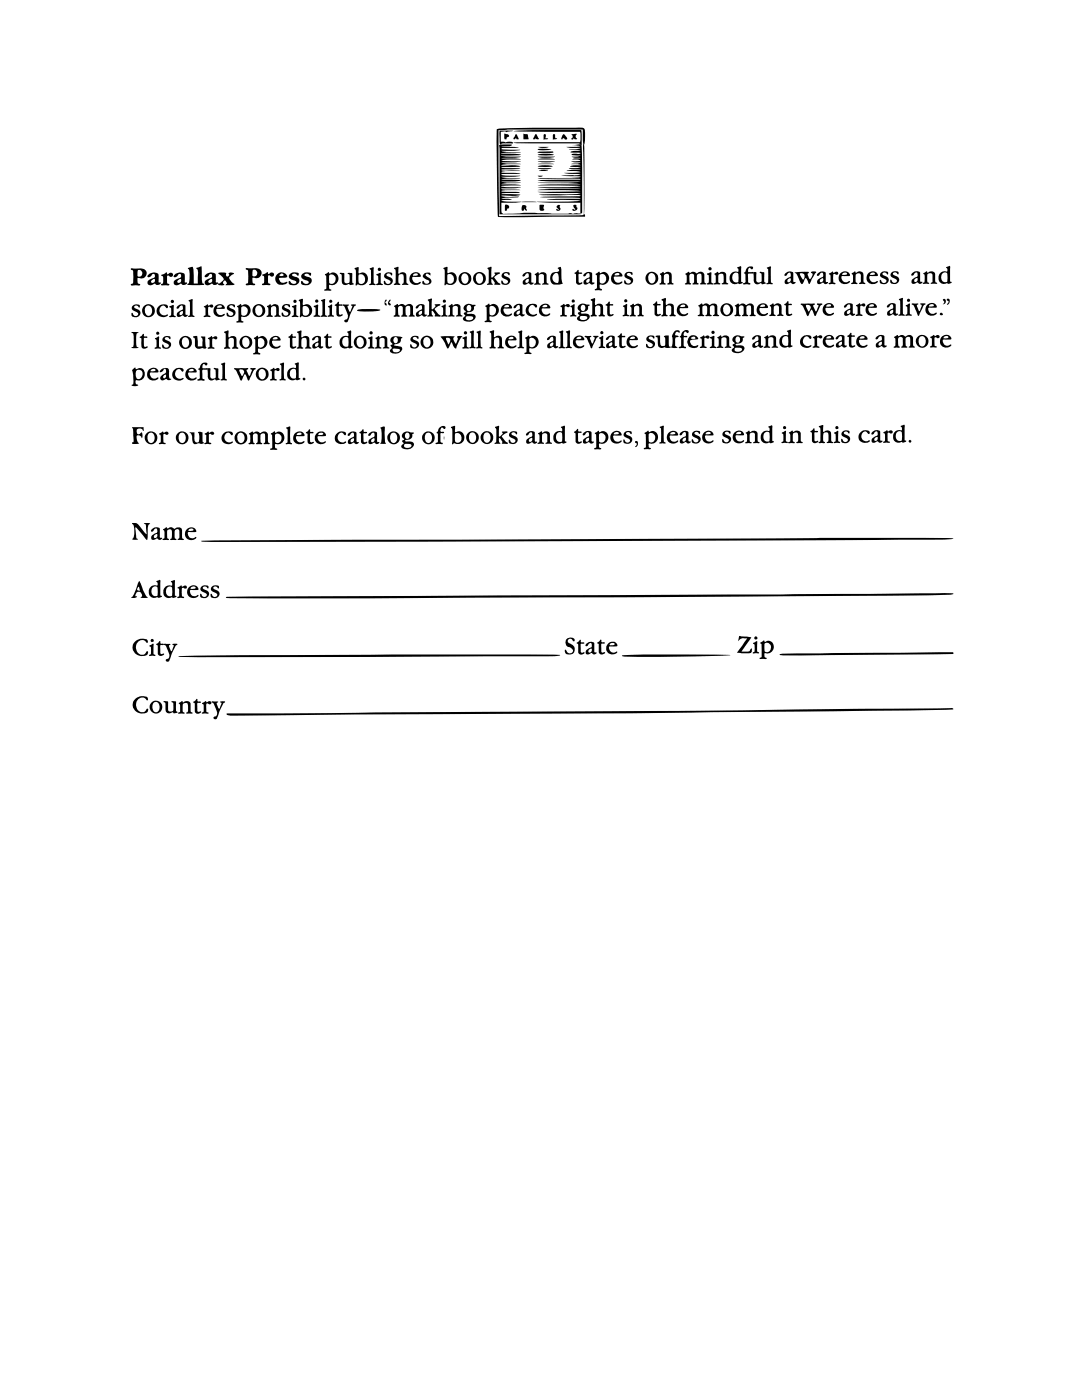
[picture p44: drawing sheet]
<svg xmlns="http://www.w3.org/2000/svg" width="216mm" height="279mm" viewBox="0 0 216 279" stroke-linecap="round" stroke-linejoin="round" font-family="sans-serif">
<g fill="#000">
<path d="M99.2 25.8a197.2 197.2 0 0 1 15.7-.3h1.3l.4 .1 .1 .3v1.3a2.14 2.14 0 0 1-.2 1.7 2.47 2.47 0 0 1-.2-2v-1h-15l-1.8 .1 .1 17.1 15.4-.1 1.3-.1 .2-.2 .2 .3v.2l-17 .1-.4-.1v-1.1zM32.2 54.8l1-.4 .2 .3h.1a.5 .5 0 0 1 .7-.2 .5 .5 0 0 1 .3 .6 .69 .69 0 0 1-1-.1l-.2 .2 .1 1.3 .3 .2 .1 .2-1.5 .1-.2-.2 .4-.3 .1-1.2-.4-.3zM37.5 53.5l.9-.3a2.15 2.15 0 0 1 .3 1.7v1.7h.8v-1.4a1.39 1.39 0 0 0-.4-1.7l1.1-.4v.3a7.1 7.1 0 0 0 .3 3.2l.2 .2h-3.3l.3-.5 .1-1.1v-1.2l-.3-.4zM37.7 59.9l.2-.1a.3 .3 0 0 1 .3-.1 .3 .3 0 0 1 .2 .4v2.7l.4 .4-1.2 .1-.1-.2 .4-.2v-.3v-2.3zM43.6 54.5h1.5l.1 .6 .1 .1 .4-.3v-.4a.82 .82 0 0 1 1 .1l-.5 .3a.59 .59 0 0 0-.4 .8l.6 .7 .4 .2-.1 .2-1.7 .1 .3-.4-.5-.5-.3 .3v.2l.3 .3-.1 .1-1.2-.1v-.3l.2 .1 .2-.1a.83 .83 0 0 0 .7-1zM52.4 54.8l1-.5 .1 .3 .2 .1a.5 .5 0 0 1 .6-.3 .5 .5 0 0 1 .3 .7 .69 .69 0 0 1-1-.2l-.1 .2v1.3l.4 .2v.2l-1.4 .1-.2-.1 .4-.4v-1.1l-.3-.3zM57.8 54.7l.8-.3h.8l.2 .3-.2 .3a.6 .6 0 0 0-.5-.4 .6 .6 0 0 0-.6 .3l.7 .4a.83 .83 0 0 1 .7 .9 .83 .83 0 0 1-.9 .7h-.6a.47 .47 0 0 1-.5-.2 .47 .47 0 0 1 .1-.6h.1a.64 .64 0 0 0 .6 .5 .64 .64 0 0 0 .6-.4l-.2-.2a1.3 1.3 0 0 1-1.3-1zM60.3 54.7l.7-.3h.9l.2 .3-.2 .3a.6 .6 0 0 0-.6-.4 .6 .6 0 0 0-.5 .3l.7 .4a.83 .83 0 0 1 .7 .9 .83 .83 0 0 1-.9 .7h-.6a.47 .47 0 0 1-.6-.2 .47 .47 0 0 1 .2-.6h.1a.64 .64 0 0 0 .5 .5 .64 .64 0 0 0 .7-.4l-.3-.2a1.3 1.3 0 0 1-1.2-1zM64.1 59.9l.2-.1a.3 .3 0 0 1 .4-.1 .3 .3 0 0 1 .2 .3v2.8l.3 .4h-1.2v-.1l.3-.3v-.2v-2.4zM67.8 54.5l.2-.1 .7 .2v1.5a.53 .53 0 0 0 .5 .4 .53 .53 0 0 0 .6-.4l-.1-1.2-.3-.4h.8l.1 1.9 .3 .2a.66 .66 0 0 1-.9 .1 .9 .9 0 0 1-1.2 .1 .9 .9 0 0 1-.3-1.1 .82 .82 0 0 0-.4-1.2zM73.8 53.6l.2-.1a.3 .3 0 0 1 .4-.2 .3 .3 0 0 1 .2 .4v2.8l.3 .4h-1.2v-.2l.3-.2v-.3v-2.3zM76.8 54.6a1.22 1.22 0 0 1 1.4-.1v.4l-.1 .1a.48 .48 0 0 0-.5-.4 .48 .48 0 0 0-.4 .4l.2 .1a.9 .9 0 0 1 .9 .7 .9 .9 0 0 1-.5 1.1 1.19 1.19 0 0 1-1.2-.3v-.5l.1-.1a.66 .66 0 0 0 .5 .6 .66 .66 0 0 0 .7-.2v-.3l-.2-.2a1.02 1.02 0 0 1-1-1z"/>
<path d="M78.7 53.5l.8-.2v1.2l.1 .1a.81 .81 0 0 1 1-.3 .81 .81 0 0 1 .5 .9v1.2l.4 .4h-1.3l.2-.2a1.34 1.34 0 0 0 .2-1.3 .53 .53 0 0 0-.5-.6 .53 .53 0 0 0-.6 .5v1.2l.3 .3v.1l-1.1 .1-.1-.2 .3-.3 .1-2-.1-.6zM84.6 54.6l.5-.2 .8 .1v.6l-.7-.5-.2 .3 .1 .2a1.07 1.07 0 0 1 .8 1.4 1.5 1.5 0 0 1-1.6 .1v-.5h.2a.61 .61 0 0 0 .5 .5 .61 .61 0 0 0 .7-.3l-.3-.4a1.07 1.07 0 0 1-1-1zM85.4 59.8l.7-.2 .1 .1v2l.7-.5-.2-.4 .1-.1h1.1l-.1 .2-1.1 .8 .8 1 .4 .3a1.02 1.02 0 0 1-1.2 .1l.1-.4-.6-.7-.1 .6 .3 .6-1.1-.1 .3-.3v-1.5a1.22 1.22 0 0 0-.2-1.4zM97.3 53.4l.7-.2 .1 .1v2.1l.7-.6-.2-.3 .1-.1h1.1l-.1 .2-1.1 .7 .7 1 .5 .4a1.02 1.02 0 0 1-1.2 .1l.1-.4-.6-.7-.1 .6 .3 .5h-1.1l.3-.3v-1.6a1.22 1.22 0 0 0-.2-1.3zM100.2 54.6a1.22 1.22 0 0 1 1.5-.1v.4h-.1a.48 .48 0 0 0-.5-.4 .48 .48 0 0 0-.5 .5l.2 .1a.9 .9 0 0 1 .9 .7 .9 .9 0 0 1-.5 1 1.19 1.19 0 0 1-1.1-.2l-.1-.6h.2a.66 .66 0 0 0 .4 .6 .66 .66 0 0 0 .7-.2v-.4l-.2-.1a1.02 1.02 0 0 1-1-1.1zM104.1 40.3l1.5-.1 1.5 .1zM104.3 40.9l.6 .1 .2 1h-.2l-.5-.5 .1 .4-.4 .1v-.5zM100 42.8l1.6-.2a35.8 35.8 0 0 1 7.2 0l7.1 .2zM106.7 54.7l.6-.4h.1l.1 .3a.95 .95 0 0 1 1.6 .3v1.5l.3 .4h-1.2l.3-.4v-.7a.63 .63 0 0 0-.1-.9 .63 .63 0 0 0-.8 .1l-.1 1.5 .4 .4h-1.2l-.1-.1 .3-.2 .1-.3a1.35 1.35 0 0 0-.2-1.3zM114.7 54.4l.7-.6 .2 .6h.5v.2l-.7 .2v1.5l.3 .2 .5-.1a.67 .67 0 0 1-.9 .4 .67 .67 0 0 1-.4-.9v-1.2l-.2-.1zM117.9 59.7l.6-.2 .3 .1v1.3a1 1 0 0 1 1.5 .2v.8a.75 .75 0 0 0 .4 1.1l-.1 .2h-1l-.2-.2 .1-.1a1.64 1.64 0 0 0 .3-1.6 .62 .62 0 0 0-.8-.2 .62 .62 0 0 0-.3 .8l.1 .9 .3 .3-1.2 .1-.1-.2 .4-.3v-2.5l-.3-.3zM124.8 54.5a1.22 1.22 0 0 1 1.4-.1v.4l-.1 .1a.48 .48 0 0 0-.5-.4 .48 .48 0 0 0-.5 .4l.2 .2a.9 .9 0 0 1 .9 .6 .9 .9 0 0 1-.4 1.1 1.19 1.19 0 0 1-1.2-.3l-.1-.5 .2-.1a.66 .66 0 0 0 .4 .6 .66 .66 0 0 0 .7-.2v-.3l-.2-.2a1.02 1.02 0 0 1-1-1z"/>
<path d="M132 59.7l.7-.2 .2 .1v1.3a1 1 0 0 1 1.5 .2l.1 .8a.75 .75 0 0 0 .3 1.1l-.1 .1h-1l-.2-.1 .1-.1a1.64 1.64 0 0 0 .3-1.6 .62 .62 0 0 0-.8-.3 .62 .62 0 0 0-.2 .9v.9l.3 .2-1.2 .1v-.1l.3-.3v-2.6l-.3-.2zM131.7 54.7l.6-.4 .2 .2a.95 .95 0 0 1 1.2-.1 .95 .95 0 0 1 .3 1.2v.8l.4 .2v.1l-1.2 .1 .1-.3a.66 .66 0 0 0 .2-.8v-.2a.57 .57 0 0 0-.4-.9 .57 .57 0 0 0-.6 .6v1.2l.3 .3-1.2 .1v-.2l.3-.1v-.4v-1zM136.7 54.6l.2-.1a.43 .43 0 0 1 .8 0 .91 .91 0 0 1 1.3 .1 .9 .9 0 0 1 1.2-.3 .9 .9 0 0 1 .3 1.2l.1 .8 .3 .4h-1.2v-.1l.3-.2v-1.6a.51 .51 0 0 0-.7-.2 .51 .51 0 0 0-.3 .6l.1 1.1 .3 .4-1.2 .1v-.2l.3-.2a2.44 2.44 0 0 0-.2-1.7 .53 .53 0 0 0-.8 .4l.1 1.3 .3 .2v.1l-1.1 .1-.2-.2 .3-.1a1.7 1.7 0 0 0-.2-1.8zM142.6 54.6l.6-.3 .2 .2a.93 .93 0 0 1 1.2-.1 .93 .93 0 0 1 .3 1.1v.8l.4 .2-.1 .2h-1.2l.3-.3 .1-.6a1.04 1.04 0 0 0-.3-1.2h-.2a.5 .5 0 0 0-.6 .5v1.2l.4 .3v.1l-1.1 .1-.2-.1a.67 .67 0 0 0 .4-1v-.7zM149 53.5l.6-.3h.5l.2 .2-.2 .4-.5-.4a.6 .6 0 0 0-.3 .9h1v.2v.1h-1l-.1 .1 .1 1.2a.55 .55 0 0 0 .4 .7l-.1 .2h-1.1l-.3-.2a.66 .66 0 0 0 .5-1v-.8l-.2-.4a.6 .6 0 0 0 .4-.7zM150.3 54.3a.38 .38 0 0 1 .5 0 .38 .38 0 0 1 .1 .5v.6a.65 .65 0 0 0 .1 .8 .65 .65 0 0 0 .9 .1l.1-1.5-.4-.4 .2-.2 .7 .2v1.8l.3 .3-.1 .1a.64 .64 0 0 1-.9-.1l-.2 .1a.8 .8 0 0 1-1 0 .8 .8 0 0 1-.2-1zM153.1 53.4l.2-.1a.3 .3 0 0 1 .3-.1 .3 .3 0 0 1 .2 .3v2.8l.4 .4h-1.2l-.1-.1 .4-.3v-.2v-2.4zM165.4 54.6l.8-.4 .1 .2a.71 .71 0 0 1 1 .1l-.1 .2a.47 .47 0 0 1-.7 0l-.2 .1v1.3v.2l.3 .2 .1 .2h-1.2l-.2-.1 .4-.3v-1.1zM169.9 54.6l.7-.4 .2 .2a.95 .95 0 0 1 1.2-.1 .95 .95 0 0 1 .3 1.2v.8l.4 .2-.1 .1-1.2 .1 .2-.3a.66 .66 0 0 0 .2-.8v-.2a.57 .57 0 0 0-.4-.9 .57 .57 0 0 0-.7 .6v1.2l.4 .3-1.2 .1-.1-.2 .3-.1 .1-.4v-1zM175.8 54.5a1.22 1.22 0 0 1 1.4-.2v.4l-.1 .1a.48 .48 0 0 0-.5-.4 .48 .48 0 0 0-.5 .4l.2 .2a.9 .9 0 0 1 .9 .6 .9 .9 0 0 1-.4 1.1 1.19 1.19 0 0 1-1.2-.3l-.1-.5 .2-.1a.66 .66 0 0 0 .4 .6 .66 .66 0 0 0 .7-.2v-.3l-.2-.2a1.02 1.02 0 0 1-1-1zM177.9 54.4a1.22 1.22 0 0 1 1.4-.1v.4l-.1 .1a.48 .48 0 0 0-.5-.4 .48 .48 0 0 0-.5 .4l.2 .1a.9 .9 0 0 1 .9 .7 .9 .9 0 0 1-.5 1 1.19 1.19 0 0 1-1.1-.2l-.1-.5 .2-.1a.66 .66 0 0 0 .4 .6 .66 .66 0 0 0 .7-.2v-.4l-.2-.1a1.02 1.02 0 0 1-1-1.1zM179.4 59.7l.2-.1a.3 .3 0 0 1 .4-.1 .3 .3 0 0 1 .2 .3v2.8l.3 .4h-1.2v-.1l.3-.3v-.3v-2.3z"/>
<path d="M184.2 54.5l.6-.3 .2-.1v.3a.95 .95 0 0 1 1.6 .3v1.6l.4 .3h-1.3l.4-.4v-.7a.63 .63 0 0 0-.2-.8 .63 .63 0 0 0-.8 0l-.1 1.6 .4 .3-1.2 .1-.1-.2 .3-.1 .1-.4a1.35 1.35 0 0 0-.1-1.3zM189 59.6h.1a.63 .63 0 0 1 .5 .6 .63 .63 0 0 1-.5 .6h-.2a.45 .45 0 0 0 .3-.5 .45 .45 0 0 0-.3-.4zM26.2 66.3h1.4l-.2 .2a4.5 4.5 0 0 0 0 2.8l.2 .1-1.1 .1-.3-.1 .3-.1a4.5 4.5 0 0 0 0-2.8zM26.5 61a1.22 1.22 0 0 1 1.4-.1v.4l-.1 .1a.48 .48 0 0 0-.5-.4 .48 .48 0 0 0-.5 .4l.2 .2a.9 .9 0 0 1 .9 .6 .9 .9 0 0 1-.5 1.1 1.19 1.19 0 0 1-1.1-.3l-.1-.5 .2-.1a.66 .66 0 0 0 .4 .6 .66 .66 0 0 0 .7-.2v-.3l-.2-.2a1.02 1.02 0 0 1-1-1zM27.9 67.3l.6-.7 .2 .1v.4l.7 .1-.1 .2-.6 .1v1.1l.1 .6h.6a.64 .64 0 0 1-.7 .4 .64 .64 0 0 1-.5-.7v-1.3zM31.7 61.1a1.37 1.37 0 0 1 1.8-.1v.4l-.2 .1a.74 .74 0 0 0-.9-.5 .74 .74 0 0 0-.6 .8 1.02 1.02 0 0 0 .5 1 1.02 1.02 0 0 0 1.1-.1l.1 .2a1.28 1.28 0 0 1-1.8 .1 1.28 1.28 0 0 1 0-1.9zM32.6 67.4a1.22 1.22 0 0 1 1.4-.2v.4l-.1 .1a.48 .48 0 0 0-.5-.4 .48 .48 0 0 0-.5 .4l.2 .2a.9 .9 0 0 1 1 .6 .9 .9 0 0 1-.5 1.1 1.19 1.19 0 0 1-1.2-.3l-.1-.5 .2-.1a.66 .66 0 0 0 .4 .6 .66 .66 0 0 0 .7-.2v-.3l-.1-.2a1.02 1.02 0 0 1-1.1-1zM34.8 73.8a1.37 1.37 0 0 1 1.8-.1v.4l-.2 .1a.74 .74 0 0 0-.9-.5 .74 .74 0 0 0-.6 .8 1.02 1.02 0 0 0 .6 1 1.02 1.02 0 0 0 1.1-.1v.1a1.28 1.28 0 0 1-1.8 .1 1.28 1.28 0 0 1 0-1.8zM38.5 67.2l.9-.2 .1 1.4a.56 .56 0 0 0 0 .7 .56 .56 0 0 0 .7 0h.2v-1.4l-.3-.5h.9v1.4l.1 .7h.1l-.2 .3-.6-.1a.99 .99 0 0 1-1.2-.1 .99 .99 0 0 1-.3-1.1v-.7zM40.1 72.7l.6-.3h.5l.2 .1-.2 .4-.5-.3a.6 .6 0 0 0-.2 .9h.9v.1v.2h-.9l-.1 .1v1.2a.55 .55 0 0 0 .5 .7l-.2 .2h-1.1l-.2-.2a.66 .66 0 0 0 .5-1l-.1-.8-.2-.4a.6 .6 0 0 0 .4-.7zM40.7 61.1l.7-.4 .2 .3a.71 .71 0 0 1 1 .1l-.1 .1a.47 .47 0 0 1-.7 0l-.3 .2v1.2l.1 .3 .3 .1 .1 .2-1.2 .1-.2-.2 .4-.2v-1.2zM41.5 67.5l.7-.4 .2 .2a.71 .71 0 0 1 1 .1l-.1 .2a.47 .47 0 0 1-.7-.1l-.2 .2-.1 1.3 .1 .2 .3 .1 .1 .3h-1.2l-.2-.1 .4-.3v-1.1z"/>
<path d="M41.4 73.5a.38 .38 0 0 1 .5 0 .38 .38 0 0 1 .1 .5v.6a.65 .65 0 0 0 .1 .8 .65 .65 0 0 0 .8 .1l.1-1.6-.4-.3 .3-.2 .7 .2v1.7l.3 .3-.1 .2a.64 .64 0 0 1-.9-.1l-.2 .1a.8 .8 0 0 1-1 0 .8 .8 0 0 1-.2-1zM44.1 72.6l.2-.1a.3 .3 0 0 1 .4-.1 .3 .3 0 0 1 .2 .3v2.8l.4 .4h-1.2l-.1-.1 .4-.3v-.3v-2.3zM44.8 66.2l.6-.3 .2 .2v1.2a1 1 0 0 1 1.6 .2v.9a.75 .75 0 0 0 .4 1l-.2 .2h-1l-.1-.1 .1-.1a1.64 1.64 0 0 0 .3-1.6 .62 .62 0 0 0-.9-.3 .62 .62 0 0 0-.2 .9v.8l.3 .3-1.2 .1v-.1l.3-.4v-2.5l-.3-.2zM45.4 61a1.22 1.22 0 0 1 1.5-.1v.4h-.2a.48 .48 0 0 0-.4-.4 .48 .48 0 0 0-.5 .5l.2 .1a.9 .9 0 0 1 .9 .7 .9 .9 0 0 1-.5 1 1.19 1.19 0 0 1-1.2-.2v-.6h.2a.66 .66 0 0 0 .4 .6 .66 .66 0 0 0 .7-.2v-.4l-.2-.1a1.02 1.02 0 0 1-1-1.1zM53.9 73.8l.8-.4 .1 .2a.71 .71 0 0 1 1 .1v.2a.47 .47 0 0 1-.8 0l-.2 .2v1.2v.2l.3 .2 .1 .2-1.2 .1-.2-.2 .4-.2v-1.2zM53.3 61.1l.6-.4 .2 .3a.95 .95 0 0 1 1.2-.2 .95 .95 0 0 1 .3 1.2v.8l.4 .3v.1h-1.2l.1-.2a.66 .66 0 0 0 .2-.9v-.2a.57 .57 0 0 0-.4-.8 .57 .57 0 0 0-.6 .6v1.1l.4 .3-1.3 .1v-.1l.3-.2 .1-.3-.1-1zM55.9 72.6l.2-.1a.31 .31 0 0 1 .4-.1 .31 .31 0 0 1 .2 .3v2.8l.3 .3-.1 .1h-1l-.1-.2 .3-.2v-2.5zM56.4 61a1.22 1.22 0 0 1 1.4-.2l.1 .5h-.2a.48 .48 0 0 0-.5-.4 .48 .48 0 0 0-.4 .4l.2 .2a.9 .9 0 0 1 .9 .7 .9 .9 0 0 1-.5 1 1.19 1.19 0 0 1-1.2-.3v-.5h.1a.66 .66 0 0 0 .5 .5 .66 .66 0 0 0 .7-.1v-.4l-.2-.2a1.02 1.02 0 0 1-1-1zM57.6 67.2l.7-.6 .2 .6h.5v.2l-.7 .1 .1 1.5 .2 .2 .5-.1a.67 .67 0 0 1-.9 .4 .67 .67 0 0 1-.4-.9v-1.1l-.2-.1zM59.3 66.2l.8-.2v1.2l.1 .2a.81 .81 0 0 1 1-.4 .81 .81 0 0 1 .5 .9l.1 1.2 .3 .4-1.2 .1 .1-.3a1.34 1.34 0 0 0 .2-1.3 .53 .53 0 0 0-.5-.6 .53 .53 0 0 0-.6 .5l.1 1.2 .3 .3v.2h-1.2v-.2l.3-.3v-2l-.1-.6zM64.6 67.2l.7-.6 .2 .1v.4l.6 .1v.2l-.6 .1v1.1l.1 .6 .6-.1a.64 .64 0 0 1-.8 .5 .64 .64 0 0 1-.4-.8v-1.2zM66.8 60.9l.6-.7 .2 .1v.4l.7 .1-.1 .2-.6 .1v1.1l.1 .6h.7a.64 .64 0 0 1-.8 .4 .64 .64 0 0 1-.5-.7v-1.3z"/>
<path d="M68.4 60.8h1.2a.51 .51 0 0 0-.1 .9l.3 .5h.1l.4-1-.3-.3 .1-.1h.9a9.7 9.7 0 0 0-1.7 3.5h-.5l-.1-.4a1.05 1.05 0 0 0 .4-1.7l-.1-.3a1.28 1.28 0 0 0-.7-1zM71.3 61.9a15 15 0 0 1 4.6-.1l-.3 .2-1.5 .2-2.6-.1-.2-.1zM74.9 67.5l.6-.4h.1l.1 .2a.95 .95 0 0 1 1.6 .3v1.6l.4 .3h-1.3l.4-.4v-.7a.63 .63 0 0 0-.2-.8 .63 .63 0 0 0-.8 0l-.1 1.6 .4 .3-1.2 .1-.1-.2 .3-.1 .1-.4a1.35 1.35 0 0 0-.2-1.3zM78.6 61h.2a.43 .43 0 0 1 .8-.1 .91 .91 0 0 1 1.3 .1 .9 .9 0 0 1 1.2-.2 .9 .9 0 0 1 .3 1.1v.9l.4 .3-1.2 .1v-.2l.2-.2v-1.6a.51 .51 0 0 0-.6-.1 .51 .51 0 0 0-.3 .5v1.2l.4 .3-1.2 .1-.1-.1 .4-.3a2.44 2.44 0 0 0-.2-1.7 .53 .53 0 0 0-.8 .5l.1 1.2 .3 .2-.1 .2h-1l-.2-.1 .2-.2a1.7 1.7 0 0 0-.1-1.8zM82.1 67.3a1.22 1.22 0 0 1 1.4-.1v.4l-.1 .1a.48 .48 0 0 0-.5-.5 .48 .48 0 0 0-.5 .5l.2 .1a.9 .9 0 0 1 .9 .7 .9 .9 0 0 1-.4 1 1.19 1.19 0 0 1-1.2-.2l-.1-.6h.2a.66 .66 0 0 0 .4 .6 .66 .66 0 0 0 .7-.2v-.4l-.2-.1a1.02 1.02 0 0 1-1-1.1zM89.5 61.1l.6-.4h.1l.1 .2a.95 .95 0 0 1 1.6 .3v1.6l.4 .3h-1.3l.4-.4v-.7a.63 .63 0 0 0-.2-.8 .63 .63 0 0 0-.8 0l-.1 1.6 .4 .3-1.2 .1-.1-.2 .3-.1 .1-.4a1.35 1.35 0 0 0-.1-1.2zM93.8 66.2l.2-.1a.31 .31 0 0 1 .3-.1 .31 .31 0 0 1 .3 .3v2.8l.3 .3-.1 .1h-1l-.1-.2 .3-.2v-2.5zM95.1 66.2l.2-.1a.31 .31 0 0 1 .4-.1 .31 .31 0 0 1 .2 .3v2.8l.4 .3-.2 .2h-.9l-.2-.3 .4-.1v-2.6zM97.7 66.2l.9-.3-.1 1.3 .2 .1a.81 .81 0 0 1 1-.3 .81 .81 0 0 1 .5 .9v1.2l.4 .4h-1.3l.1-.2a1.34 1.34 0 0 0 .2-1.4 .53 .53 0 0 0-.5-.5 .53 .53 0 0 0-.5 .5v1.2l.3 .2v.2h-1.2v-.2l.3-.3v-2v-.5zM103.4 66.2l.2-.1a.3 .3 0 0 1 .4-.1 .3 .3 0 0 1 .2 .3v2.8l.4 .4h-1.2l-.1-.1 .3-.3 .1-.3-.1-2.3zM105.3 61a1.37 1.37 0 0 1 1.8-.1v.4l-.2 .1a.74 .74 0 0 0-.9-.5 .74 .74 0 0 0-.5 .8 1.02 1.02 0 0 0 .5 1 1.02 1.02 0 0 0 1.1-.1l.1 .2a1.28 1.28 0 0 1-1.9 .1 1.28 1.28 0 0 1 0-1.9zM111.6 66.2l.2-.1a.3 .3 0 0 1 .4-.1 .3 .3 0 0 1 .2 .3v2.8l.3 .4h-1.2v-.1l.3-.3v-.3v-2.3z"/>
<path d="M111.8 61.1l.3-.2a.34 .34 0 0 1 .4-.2 .34 .34 0 0 1 .3 .2 .44 .44 0 0 1 .6-.3 .44 .44 0 0 1 .2 .6l-.3 .1-.4-.2-.2 .2v1.5l.4 .3-1.2 .1-.2-.2 .4-.2v-1.3zM113 66.2l.2-.1a.31 .31 0 0 1 .3-.2 .31 .31 0 0 1 .2 .4v2.7l.4 .4-.2 .1h-.9l-.1-.2 .3-.2v-2.5zM116.7 67.1h1.2l.1 .1-.3 .3 .5 1.1 .5-1v-.2l-.3-.3h1l-.5 .5-.8 1.9h-.2l-.3-1a2.2 2.2 0 0 0-.9-1.4zM120.8 60.8l.7-.6 .2 .1v.3l.7 .2-.1 .2h-.6v1.2l.1 .5h.6a.64 .64 0 0 1-.8 .4 .64 .64 0 0 1-.4-.7v-1.2zM123.2 67.1l.7-.6 .2 .1v.4l.7 .1-.1 .2-.6 .1v1.1l.1 .6 .6-.1a.64 .64 0 0 1-.8 .5 .64 .64 0 0 1-.4-.8v-1.2zM125.7 61l.7-.4 .1 .3a.95 .95 0 0 1 1.3-.2 .95 .95 0 0 1 .3 1.2v.8l.4 .3-.1 .1h-1.2l.2-.2a.66 .66 0 0 0 .2-.9v-.2a.57 .57 0 0 0-.4-.8 .57 .57 0 0 0-.7 .6v1.1l.4 .4h-1.2l-.1-.1 .3-.2 .1-.3v-1zM129.1 67.2a1.22 1.22 0 0 1 1.5-.1v.4l-.2 .1a.48 .48 0 0 0-.4-.4 .48 .48 0 0 0-.5 .4l.2 .1a.9 .9 0 0 1 .9 .7 .9 .9 0 0 1-.5 1 1.19 1.19 0 0 1-1.2-.2v-.5l.2-.1a.66 .66 0 0 0 .4 .6 .66 .66 0 0 0 .7-.2v-.4l-.2-.1a1.02 1.02 0 0 1-1-1zM130.8 67.1l.9-.2 .1 1.9a.51 .51 0 0 0 .5 .3 .51 .51 0 0 0 .4-.4v-1.2l-.2-.4 .9-.2 .1 2 .1 .3 .3 .1-.5 .1-.7-.1a.89 .89 0 0 1-1.4-.5l-.1-1.3zM130.3 60.7l.7-.6 .2 .6h.5l.1 .2-.7 .1v1.5l.3 .3 .4-.2a.67 .67 0 0 1-.9 .5 .67 .67 0 0 1-.3-1v-1.1l-.3-.1zM134.7 66a.56 .56 0 0 1 .6-.1 .56 .56 0 0 1 .3 .5l-.6-.2-.3 .5 .1 .2 .5 .1 .1 .2a.48 .48 0 0 0-.7 .5v1.3l.5 .3-.7 .2-.6-.2a2.68 2.68 0 0 0 .2-2.2zM139.7 67.3l.7-.4 .3 .3a.45 .45 0 0 1 .5-.3 .45 .45 0 0 1 .3 .5 .43 .43 0 0 1-.7 0l-.3 .2 .1 1.4 .3 .2 .1 .2-1.2 .1-.2-.2 .4-.3v-1.1zM139.4 60.9l.5-.3 .4 .2a1.01 1.01 0 0 1 1.4 .1 .87 .87 0 0 1 1.1-.3 .87 .87 0 0 1 .3 1.2 1.01 1.01 0 0 0 .2 1l.2 .3h-1.2l.3-.4v-1a.57 .57 0 0 0-.4-.8l-.5 .3v1.5l.3 .2v.2h-1.2l.1-.3a2.35 2.35 0 0 0 0-1.8h-.4l-.3 .2v1.5l.3 .4h-1.2l.1-.3a1.38 1.38 0 0 0 0-1.7z"/>
<path d="M143.1 67.3l.6-.4h.2v.3a.95 .95 0 0 1 1.6 .3v1.5l.4 .4h-1.3l.4-.4v-.7a.63 .63 0 0 0-.2-.9 .63 .63 0 0 0-.8 .1l-.1 1.6 .4 .3h-1.2l-.1-.1 .3-.2 .1-.3a1.35 1.35 0 0 0-.1-1.3zM146.6 61l.2-.1a.43 .43 0 0 1 .8-.1 .91 .91 0 0 1 1.3 .1 .9 .9 0 0 1 1.2-.2 .9 .9 0 0 1 .3 1.1l.1 .9 .3 .3-1.2 .1v-.2l.3-.2-.1-1.6a.51 .51 0 0 0-.6-.1 .51 .51 0 0 0-.3 .5l.1 1.2 .3 .3-1.2 .1v-.1l.3-.3a2.44 2.44 0 0 0-.2-1.7 .53 .53 0 0 0-.8 .5l.1 1.2 .3 .2-.1 .2h-1l-.2-.1 .3-.2a1.7 1.7 0 0 0-.2-1.8zM152.5 67.3l.6-.4h.1l.1 .3a.95 .95 0 0 1 1.6 .3v1.5l.3 .4h-1.2l.3-.4v-.8a.63 .63 0 0 0-.1-.8 .63 .63 0 0 0-.8 .1l-.1 1.5 .4 .4h-1.2l-.1-.1 .3-.2 .1-.3a1.35 1.35 0 0 0-.2-1.3zM153.6 60.9l.7-.4 .1 .3a.95 .95 0 0 1 1.2-.1 .95 .95 0 0 1 .4 1.2v.7l.3 .3v.1h-1.2l.1-.2a.66 .66 0 0 0 .2-.8v-.3a.57 .57 0 0 0-.3-.8 .57 .57 0 0 0-.7 .6v1.2l.4 .3-1.2 .1-.1-.2 .3-.1 .1-.4v-1zM156.5 60.7l.6-.6 .2 .1v.4l.7 .1-.1 .2-.6 .1v1.1l.1 .6 .7-.1a.64 .64 0 0 1-.8 .5 .64 .64 0 0 1-.5-.8v-1.2zM160.1 67.3a1.37 1.37 0 0 1 1.8-.1v.3l-.2 .1a.74 .74 0 0 0-.9-.5 .74 .74 0 0 0-.6 .9 1.02 1.02 0 0 0 .5 1 1.02 1.02 0 0 0 1.1-.1l.1 .1a1.28 1.28 0 0 1-1.8 .1 1.28 1.28 0 0 1 0-1.8zM162.2 67.3l.7-.4 .3 .2a.45 .45 0 0 1 .5-.2 .45 .45 0 0 1 .3 .5 .43 .43 0 0 1-.7 0l-.3 .1 .1 1.5 .4 .2v.1l-1.2 .1-.1-.2 .3-.2v-1.2zM169.1 67l.6-.6 .2 .1v.4l.7 .1-.1 .2-.6 .1v1.1l.1 .6 .6-.1a.64 .64 0 0 1-.7 .5 .64 .64 0 0 1-.5-.7v-1.3zM170.8 60.9l.7-.4 .2 .3a.71 .71 0 0 1 1 0l-.1 .2a.47 .47 0 0 1-.7 0l-.2 .2v1.2v.3l.3 .1 .1 .2-1.2 .1-.2-.2 .4-.2v-1.2zM178.4 67.2l.2-.1a.43 .43 0 0 1 .7 0 .91 .91 0 0 1 1.4 .1 .9 .9 0 0 1 1.1-.2 .9 .9 0 0 1 .4 1.1v.8l.3 .4-1.1 .1-.1-.2 .3-.2v-1.6a.51 .51 0 0 0-.6-.1 .51 .51 0 0 0-.3 .5v1.2l.4 .3-1.2 .1-.1-.1 .3-.3a2.44 2.44 0 0 0-.1-1.7 .53 .53 0 0 0-.8 .4l.1 1.3 .2 .2v.2h-1l-.2-.1 .2-.2a1.7 1.7 0 0 0-.1-1.8zM181.9 60.6h1.3v.1l-.3 .3 .6 1.1 .4-1v-.2l-.3-.3h1.1l-.5 .5-.8 1.9h-.2l-.4-.9a2.2 2.2 0 0 0-.9-1.5zM185.7 67.2l.6-.3 .3 .2a.45 .45 0 0 1 .5-.3 .45 .45 0 0 1 .4 .5 .43 .43 0 0 1-.8 0l-.2 .2v1.4l.4 .2v.2l-1.2 .1-.1-.2 .3-.3v-1.1z"/>
<path d="M26.3 85.3h2.4l-.1 .7a.67 .67 0 0 0-1-.4 .67 .67 0 0 0 0 1.1l.7-.4v.1a.98 .98 0 0 1 0 1 .67 .67 0 0 0-1-.4 1.86 1.86 0 0 0 .4 1.5l-1.1 .1-.3-.1 .4-.5-.1-2.1zM31.8 86.5l.6-.4 .3 .3a.45 .45 0 0 1 .6-.3 .45 .45 0 0 1 .3 .5 .43 .43 0 0 1-.7 0l-.3 .2v1.4l.4 .2v.2h-1.2l-.1-.1 .4-.3v-1.1zM37.8 86.2l1 .1v.5a1.27 1.27 0 0 0 .5 1.5h.3l.2-.7a1.42 1.42 0 0 0-.3-1.3l.5-.1 .4 .1v1.7l.3 .4-.4 .2-.6-.1a.85 .85 0 0 1-1.2-.1l-.2-1.6zM40.8 86.6l.4-.2a.34 .34 0 0 1 .3-.3 .34 .34 0 0 1 .3 .3 .44 .44 0 0 1 .6-.3 .44 .44 0 0 1 .2 .6l-.3 .1-.4-.2-.2 .2v1.5l.5 .3-1.3 .1-.1-.2 .4-.2v-1.4zM44.6 86.5a1.37 1.37 0 0 1 1.8-.1v.3l-.2 .2a.74 .74 0 0 0-.9-.6 .74 .74 0 0 0-.5 .9 1.02 1.02 0 0 0 .5 1 1.02 1.02 0 0 0 1.1-.1l.1 .1a1.28 1.28 0 0 1-1.9 .1 1.28 1.28 0 0 1 0-1.8zM49.7 86.5l.2-.1a.43 .43 0 0 1 .7 0 .91 .91 0 0 1 1.3 0 .9 .9 0 0 1 1.2-.2 .9 .9 0 0 1 .4 1.2v.8l.3 .4h-1.2v-.1l.3-.3v-1.5a.51 .51 0 0 0-.6-.2 .51 .51 0 0 0-.3 .6v1.1l.3 .3-1.1 .1-.1-.1 .3-.2a2.44 2.44 0 0 0-.1-1.7 .53 .53 0 0 0-.8 .4v1.3l.3 .2v.1l-1.1 .1-.1-.2 .2-.1a1.7 1.7 0 0 0-.1-1.9zM57.1 85.3h.2a.31 .31 0 0 1 .4-.2 .31 .31 0 0 1 .2 .3v2.8l.4 .3-.2 .2h-.9l-.2-.2 .4-.2v-2.6zM61 86.3l.7-.6 .2 .1v.3l.7 .2-.1 .2h-.6v1.2l.1 .5h.6a.64 .64 0 0 1-.8 .4 .64 .64 0 0 1-.4-.7v-1.2zM67.2 86.5a1.21 1.21 0 0 1 1.9 0l-.2 .4h-.1l-.4-.4a.9 .9 0 0 0-1.1 .5 .9 .9 0 0 0 .5 1.1 1.01 1.01 0 0 0 1.2 0l.1 .1a1.26 1.26 0 0 1-1.9 .1 1.26 1.26 0 0 1 0-1.8zM71.8 86.2l.7-.5 .2 .5h.5v.2l-.7 .2v1.5l.3 .2 .5-.1a.67 .67 0 0 1-.9 .4 .67 .67 0 0 1-.4-.9v-1.2l-.3-.1zM75.9 85.3l.6-.2 .3 .1a8.6 8.6 0 0 0 .1 3.4l-1-.1a4.8 4.8 0 0 0 0-3.2zM98.8 85.2l.7-.2 .1 .1v2l.7-.5-.2-.4 .1-.1h1.1l-.1 .2-1.1 .8 .8 1 .4 .3a1.02 1.02 0 0 1-1.2 .1l.1-.4-.6-.7v.6l.2 .6-1.1-.1 .3-.3v-1.5a1.22 1.22 0 0 0-.2-1.4z"/>
<path d="M101.7 86.4a1.22 1.22 0 0 1 1.5-.2v.4l-.2 .1a.48 .48 0 0 0-.4-.4 .48 .48 0 0 0-.5 .4l.2 .2a.9 .9 0 0 1 .9 .6 .9 .9 0 0 1-.5 1.1 1.19 1.19 0 0 1-1.2-.3v-.5l.2-.1a.66 .66 0 0 0 .4 .6 .66 .66 0 0 0 .7-.2v-.3l-.2-.2a1.02 1.02 0 0 1-1-1zM107.4 86.5l.5-.4h.2l.1 .2a.95 .95 0 0 1 1.5 .3l.1 1.6 .3 .3h-1.2l.3-.4v-.7a.63 .63 0 0 0-.1-.8 .63 .63 0 0 0-.9 0v1.6l.3 .3-1.2 .1v-.2l.3-.1v-.4a1.35 1.35 0 0 0-.1-1.2zM114.6 86.2l.7-.6 .2 .5h.5v.3l-.7 .1 .1 1.5 .2 .2 .5-.1a.67 .67 0 0 1-.9 .4 .67 .67 0 0 1-.4-.9v-1.1l-.2-.2zM124.6 86.3a1.22 1.22 0 0 1 1.4-.1v.4l-.1 .1a.48 .48 0 0 0-.5-.5 .48 .48 0 0 0-.4 .5l.2 .1a.9 .9 0 0 1 .9 .7 .9 .9 0 0 1-.5 1 1.19 1.19 0 0 1-1.2-.2v-.6h.1a.66 .66 0 0 0 .5 .6 .66 .66 0 0 0 .7-.2v-.4l-.2-.1a1.02 1.02 0 0 1-1-1.1zM126.8 88h.1a.63 .63 0 0 1 .5 .6 .63 .63 0 0 1-.5 .6h-.2a.45 .45 0 0 0 .3-.5 .45 .45 0 0 0-.3-.4zM131.7 85.2l.2-.1a.3 .3 0 0 1 .4-.1 .3 .3 0 0 1 .1 .3l.1 2.8 .3 .4h-1.2l-.1-.1 .4-.3v-.3v-2.3zM138.2 86.3a1.22 1.22 0 0 1 1.5-.2v.4l-.1 .1a.48 .48 0 0 0-.5-.4 .48 .48 0 0 0-.5 .4l.2 .2a.9 .9 0 0 1 .9 .6 .9 .9 0 0 1-.5 1.1 1.19 1.19 0 0 1-1.1-.3l-.1-.5 .2-.1a.66 .66 0 0 0 .4 .6 .66 .66 0 0 0 .7-.2v-.3l-.2-.2a1.02 1.02 0 0 1-1-1zM144.3 86.2a1.22 1.22 0 0 1 1.4-.1v.4l-.1 .1a.48 .48 0 0 0-.5-.4 .48 .48 0 0 0-.4 .4l.2 .1a.9 .9 0 0 1 .9 .7 .9 .9 0 0 1-.5 1 1.19 1.19 0 0 1-1.2-.2v-.5l.1-.1a.66 .66 0 0 0 .5 .6 .66 .66 0 0 0 .7-.2v-.4l-.2-.1a1.02 1.02 0 0 1-1-1zM148.8 86.4l.6-.4h.1l.1 .2a.95 .95 0 0 1 1.6 .3v1.6l.4 .3h-1.3l.3-.4v-.7a.63 .63 0 0 0-.1-.8 .63 .63 0 0 0-.8 0l-.1 1.6 .4 .3-1.2 .1-.1-.2 .3-.1 .1-.4a1.35 1.35 0 0 0-.2-1.3zM157.4 86.3l.6-.4 .3 .3a.93 .93 0 0 1 1.2-.1 .93 .93 0 0 1 .3 1.1v.8l.3 .2v.2h-1.2l.3-.3 .1-.6a1.04 1.04 0 0 0-.3-1.2h-.2a.5 .5 0 0 0-.6 .5v1.2l.4 .3v.1l-1.2 .1-.1-.2a.67 .67 0 0 0 .4-1v-.6zM161.7 86l.7-.5 .2 .5h.5l.1 .2-.7 .2v1.5l.3 .2 .4-.1a.67 .67 0 0 1-.9 .4 .67 .67 0 0 1-.3-.9v-1.1l-.3-.2zM163.4 85.1l.8-.3v1.3l.2 .1a.81 .81 0 0 1 .9-.3 .81 .81 0 0 1 .5 .9l.1 1.2 .4 .4h-1.3l.1-.2a1.34 1.34 0 0 0 .2-1.3 .53 .53 0 0 0-.5-.6 .53 .53 0 0 0-.5 .5v1.2l.3 .2v.2h-1.2v-.2l.3-.3v-2l-.1-.5z"/>
<path d="M168.1 86.2a1.22 1.22 0 0 1 1.4-.1v.4h-.1a.48 .48 0 0 0-.5-.4 .48 .48 0 0 0-.5 .5l.2 .1a.9 .9 0 0 1 .9 .7 .9 .9 0 0 1-.4 1 1.19 1.19 0 0 1-1.2-.2l-.1-.6h.2a.66 .66 0 0 0 .4 .5 .66 .66 0 0 0 .7-.1v-.4l-.2-.1a1.02 1.02 0 0 1-1-1.1zM171.7 86.2a1.21 1.21 0 0 1 1.9 .1l-.2 .3h-.1l-.4-.4a.9 .9 0 0 0-1.1 .6 .9 .9 0 0 0 .5 1.1 1.01 1.01 0 0 0 1.2 0l.1 .1a1.26 1.26 0 0 1-1.9 .1 1.26 1.26 0 0 1 0-1.9zM176.3 86.2l.6-.3 .3 .2a.45 .45 0 0 1 .6-.3 .45 .45 0 0 1 .3 .5 .43 .43 0 0 1-.7 0l-.3 .2v1.5l.4 .1 .1 .2-1.3 .1-.1-.2 .4-.2v-1.2zM26.3 104.4a1.58 1.58 0 0 1 1.9 1l1 1.2-.1-1.9-.4-.2a1.34 1.34 0 0 1 1.3 0l-.2 .1a.87 .87 0 0 0-.3 .9l-.1 2.3-2.4-2.6 .2 1.7a.59 .59 0 0 0 .3 .8h-.6l-.5-.1a2.75 2.75 0 0 0 .1-3zM32.6 105.6l.5-.4 .4 .3a1.01 1.01 0 0 1 1.4 0 .87 .87 0 0 1 1.1-.2 .87 .87 0 0 1 .3 1.1 1.01 1.01 0 0 0 .2 1.1l.2 .2h-1.2l.3-.4v-1a.57 .57 0 0 0-.4-.7l-.5 .3v1.5l.3 .2v.2l-1.2-.1 .1-.2a2.35 2.35 0 0 0 0-1.8h-.4l-.3 .2v1.4l.3 .4-1.2 .1 .1-.3a1.38 1.38 0 0 0 0-1.7zM35.5 117.2l.7-.4 .1 .3a.71 .71 0 0 1 1 0v.2a.47 .47 0 0 1-.8 0l-.2 .2v1.2v.3l.3 .1 .1 .2-1.2 .1-.2-.2 .5-.2v-1.2zM40.2 117.1a1.22 1.22 0 0 1 1.4-.1v.4l-.1 .1a.48 .48 0 0 0-.5-.5 .48 .48 0 0 0-.5 .5l.2 .1a.9 .9 0 0 1 .9 .7 .9 .9 0 0 1-.5 1 1.19 1.19 0 0 1-1.1-.2l-.1-.5 .2-.1a.66 .66 0 0 0 .4 .6 .66 .66 0 0 0 .7-.2v-.4l-.2-.1a1.02 1.02 0 0 1-1-1.1zM42.2 117.1a1.22 1.22 0 0 1 1.5-.1v.4l-.1 .1a.48 .48 0 0 0-.5-.5 .48 .48 0 0 0-.5 .5l.2 .1a.9 .9 0 0 1 .9 .7 .9 .9 0 0 1-.5 1 1.19 1.19 0 0 1-1.2-.2v-.5l.2-.1a.66 .66 0 0 0 .4 .6 .66 .66 0 0 0 .7-.2v-.4l-.2-.1a1.02 1.02 0 0 1-1-1.1zM40.2 107.9l123.4-.6 26.6 .2-.5 .1-2.3 .1-19.3 .1-121.7 .4a31.3 31.3 0 0 1-6.3-.2zM45.1 119.2l.1-.1 9.9-.1 100.7-.4 31.8-.2h2.6v.2a346.3 346.3 0 0 1-21.3 .3l-98.2 .5h-22.6h-2.8zM27 128l1.1-.5a1.19 1.19 0 0 1 1.4 .5v.2l-.2 .1a1.21 1.21 0 0 0-1.6-.4 1.21 1.21 0 0 0-.6 1.5 1.12 1.12 0 0 0 .7 1.2 1.12 1.12 0 0 0 1.3-.3l.3-.4 .1 .5a1.49 1.49 0 0 1-2.2 .3 1.63 1.63 0 0 1-.3-2.7zM27 139.5l1.1-.6a1.19 1.19 0 0 1 1.4 .5v.3l-.2 .1a1.21 1.21 0 0 0-1.6-.4 1.21 1.21 0 0 0-.5 1.5 1.12 1.12 0 0 0 .6 1.1 1.12 1.12 0 0 0 1.3-.2l.3-.4 .1 .4a1.49 1.49 0 0 1-2.1 .3 1.63 1.63 0 0 1-.4-2.6z"/>
<path d="M31.2 128.5l.7-.6 .2 .6h.5l.1 .2-.7 .1v1.5l.3 .2 .4-.1a.67 .67 0 0 1-.9 .5 .67 .67 0 0 1-.3-1v-1.1l-.3-.1zM32.6 140l.2-.1 .7 .1v1.5a.53 .53 0 0 0 .6 .5 .53 .53 0 0 0 .5-.5v-1.1l-.4-.4h.8l.1 1.9 .3 .2a.66 .66 0 0 1-.9 0 .9 .9 0 0 1-1.2 .2 .9 .9 0 0 1-.3-1.2 .82 .82 0 0 0-.4-1.1zM32.7 128.5h1.3a.51 .51 0 0 0-.1 .9l.2 .5h.2l.4-1-.3-.3 .1-.1 .9 .1a9.7 9.7 0 0 0-1.7 3.4h-.5l-.1-.4a1.05 1.05 0 0 0 .4-1.7l-.1-.3a1.28 1.28 0 0 0-.7-1zM35.7 140.3l.6-.4 .2 .3a.93 .93 0 0 1 1.2-.2 .93 .93 0 0 1 .3 1.2v.8l.4 .2v.2l-1.3-.1 .4-.2v-.6a1.04 1.04 0 0 0-.2-1.2h-.3a.5 .5 0 0 0-.5 .5l-.1 1.2 .4 .2v.2h-1.1l-.2-.1a.67 .67 0 0 0 .4-1v-.7zM38.6 140l.7-.5 .2 .5h.5l.1 .2-.7 .2v1.5l.2 .2 .5-.1a.67 .67 0 0 1-.9 .4 .67 .67 0 0 1-.3-.9l-.1-1.1-.2-.2zM40.3 140.3l.7-.4 .3 .3a.45 .45 0 0 1 .5-.3 .45 .45 0 0 1 .4 .5 .43 .43 0 0 1-.8 0l-.2 .1v1.5l.4 .2v.2h-1.2l-.1-.1 .3-.3v-1.1zM42.3 140h1.2a.51 .51 0 0 0-.1 .9l.3 .5h.1l.4-1-.3-.3 .1-.1 .9 .1a9.7 9.7 0 0 0-1.7 3.4h-.5l-.1-.4a1.05 1.05 0 0 0 .4-1.7l-.1-.3a1.28 1.28 0 0 0-.7-1zM35.7 131l9.6-.2 33.2-.2 33.3 .1a13.5 13.5 0 0 1-4.3 .3l-58.4 .2-12.8-.1h-.6zM113.1 127.5a.85 .85 0 0 1 .9-.3 .85 .85 0 0 1 .6 .7h-.3a.53 .53 0 0 0-.6-.4 .53 .53 0 0 0-.4 .7l.2 .1a1.24 1.24 0 0 1 1.1 .8 1.24 1.24 0 0 1-.3 1.4l-.3 .1a.95 .95 0 0 1-1.3-.6v-.2l.2-.1a.81 .81 0 0 0 1.3 .5 .74 .74 0 0 0-.7-1.1 .96 .96 0 0 1-.4-1.6zM115.1 128.2l.7-.5 .2 .5h.5l.1 .2-.7 .2v1.5l.2 .2 .5-.1a.67 .67 0 0 1-.9 .4 .67 .67 0 0 1-.3-.9v-1.1l-.3-.2zM119.2 128.2l.7-.6 .2 .6h.5l.1 .2-.7 .1v1.5l.2 .3 .5-.1a.67 .67 0 0 1-.9 .4 .67 .67 0 0 1-.3-.9v-1.2l-.3-.1zM124.1 130.8l4.5-.2 17.2 .1a290.9 290.9 0 0 1-21.6 .3z"/>
<path d="M147.5 126.9l2.4 .3-1.9 2.8h1.2a.66 .66 0 0 0 .7-.5h.1a.66 .66 0 0 1-.1 .8 .66 .66 0 0 1-.8 .1l-2.1-.1 2.1-2.9a1.63 1.63 0 0 0-1.7 .5l-.1 .1zM155.6 130.6a47.4 47.4 0 0 1 8-.2l26.3-.2h.3v.2v.1h-.4l-26.6 .3a48.1 48.1 0 0 1-7.6-.1zM45.2 142.4l94-.5 50.8-.6 .2 .3-8.6 .2-52.2 .5-81.9 .5-2-.1h-.2z"/>
<path d="M99.7 26.1l.1 2.7h.2l.2-.2h1.2h-.4a1.12 1.12 0 0 0-1.1-.3v-2l2-.2zM100.6 26.6l.1 1.2h.4v-.3l.5-.2v-.2l-.2-.2zM100.5 28.9h1z"/>
<path d="M99.6 29l.1 13.8 .5-.1 .2-.1-.3-.2-.1-1.9h2.7l1.4-.3h-2.8l-1.2-.1-.1-.1 .5-.1h1.6l-.6-.2h-1.5l.5-.2 2.6-.1 .5-.1h-2.7l-.8-.1v-.2l2.8 .1 .9-.2-3.8-.2 .3-.1 3.4-.2-3.7-.2a10.5 10.5 0 0 1 3.8-.3l-3.3-.1h-.3l-.2-.2h2.6l1.4-.2h-2.8l-1.3-.3 4.1-.1-1.4-.2h-2.6l.8-.2 3.2-.2h-2.7l-1.3-.2h2.6l1.4-.2-4-.1 1.3-.2 2.5-.1-3-.1-.8-.2 3.7-.2h.1l-3.2-.1-.6-.2 3.8-.1-.6-.2-3.2-.1 .6-.2 3.2-.1h-.1h-3.2l-.5-.2 3.8-.2-3.5-.2-.3-.1 3.8-.2-1.1-.2h-2.7l1.3-.2h2.7l-3.2-.2-.8-.2h2.6l1.4-.2-4-.1 1.3-.3h2.7l-1.4-.2h-2.6l3.2-.2 .8-.1-2.8-.1-1.3-.2 4.1-.1-1.4-.2h-2.7l.8-.2h3.3l-3.2-.2-.8-.2h2.5l1.3-.2-3.8-.1 .3-.3 3.2-.1-3.5-.2 1.9-.1 .2-.1-.1-.2zM100.8 40.9v1.2l.3-.1v-.3l.4-.1 .1-.3a.62 .62 0 0 0-.8-.4z"/>
<path d="M100.9 26.2v.2l1.4-.3zM100.8 28.5l1.4 .2 .1-.2a1.42 1.42 0 0 0-1.5 0z"/>
<path d="M102.5 26.2l13.2 .1 .1 .5-.1 1.6-13.2 .1 13.2 .1-.9 .2h-2.4l3.7 .2-.1-3h-9.7zM114 26.8l.3 .3v.3l-.3 .3 .1 .1h.2l.2-.3 .1 .3h.5l-.1-.2a.55 .55 0 0 1 .1-.8zM102.9 26.8l-.5 1h.4v-.2l.3 .2h.4l-.4-.9-.1-.2zM104.4 26.6v1.2h1.1l-.2-.9zM106.9 26.7l-.5 1.1h.4l.1-.3 .1 .3h.5zM108.5 26.8v1.1l.8-.1-.1-.2h-.3v-.8zM110.4 26.8l-.1 1.1 .9-.2-.4-.2-.1-.7zM112.4 26.8l-.4 1 .5-.2a.35 .35 0 0 0 .3 .3 .35 .35 0 0 0 .4-.2l-.1-.3a.78 .78 0 0 0-.7-.6z"/>
<path d="M116.4 28.8l.1 14 .1-12.4v-1.5l-.1-.2zM112.4 29h1.7l1.6 .2-2.7 .1 .8 .2h2l-.3 .2-2 .2h1.5l.8 .2h-1.3l-.7 .3 2 .2-.2 .1-1.5 .1v.1l.5 .1h1.2l-.6 .2-1.1 .1 .3 .1 1.4 .2h-1.3l-.3 .2 1.2 .1 .4 .2-1.8 .1 .6 .2h1.2l-.2 .2-1.6 .2h1.3l.5 .2h-1.3l-.8 .2 2.1 .1-.6 .2-1.7 .1 .3 .1 2 .2h-1.9l-.9 .2 2 .1 .8 .2-3.2 .1 3.2 .3-.9 .2-3 .1 3.7 .1 .2 .1-8.5 .3 2 .1a35.3 35.3 0 0 1 6.5 .1l-8.5 .2 2.2 .2h6.3l-2.2 .2h-6.3l7.1 .2 1.4 .2-8.1 .1-.4 .1 8.5 .1-2.1 .2-6.4 .1 2.2 .2h6.3l-7.1 .2-1.4 .1 6.3 .1 2.2 .2-8.5 .1a40.8 40.8 0 0 0 7.6 .2h.9l-1.6 .3-6.7 .1h8.2l.1 .2-8.1 .2 7.8 .2 .3 .2h-5.2l-1.5 .2 6.7 .1-2.2 .2h-6.5l2.3 .2 6.4 .1v2.1h-1.4l.3 .1 1.1-.1 .4-.2-.2-13.4zM107.4 29.3a2.57 2.57 0 0 0 2.1 0zM107.3 29.8a1.2 1.2 0 0 0 1.2 .2l1.6-.1-1.5-.2zM107.3 30.3v.2h.8h2.3l-.1-.3zM107.3 30.9l1.6 .1 1.6-.1a5.6 5.6 0 0 0-3.2 0zM107.3 31.3a6.3 6.3 0 0 0 3.4 0zM107.3 31.8h3.4a6.8 6.8 0 0 0-3.4 0zM107.3 32.2a7 7 0 0 0 3.4 0zM107.3 32.8h3.2l-1.6-.2zM107.3 33.2l1.5 .1 1.5-.1a4.8 4.8 0 0 0-3 0zM107.3 33.6a4.1 4.1 0 0 0 2.7 0zM107.6 34l-.1 .1h1.9l-1-.2zM107.3 35.1l.4 .2 .6-.2zM107.7 40.9v1.1l.3 .1 .6-.2-.2-.5 .2-.5zM111.2 41l-.1 .4 .4 .4-.1 .1-.4-.2v.2a.46 .46 0 0 0 .7 .1 .46 .46 0 0 0 0-.7l.1-.3-.2-.1zM114.4 40.9l.1 .5 .3 .5-.5-.2-.1 .2 .4 .2 .3-.1a.39 .39 0 0 0 .3-.3 .39 .39 0 0 0-.2-.5v-.3zM107.2 42.6l1.4 .1 1.4-.1zM113.4 42.6a.56 .56 0 0 0 .8 0z"/>
<path d="M26.1 53.6v.2l.5 .3v.9v1.5l-.5 .4 .3 .1h1.3l.3-.1v-.2a.65 .65 0 0 1-.6-1l.1-.2a1.07 1.07 0 0 0 1.5-.3 1.07 1.07 0 0 0-.1-1.4l-.7-.2zM27.5 53.9a.65 .65 0 0 1 .9 .7 .65 .65 0 0 1-.9 .5z"/>
<path d="M29.6 54.9l-.2 .3 .2 .1 .4-.1 .5-.5a.42 .42 0 0 1 .4 .4 .42 .42 0 0 1-.5 .4 1.16 1.16 0 0 0-1 1.1 .81 .81 0 0 0 1.4 0 .71 .71 0 0 0 1.3-.2l-.5-.1a2.57 2.57 0 0 0-.2-1.8 1.7 1.7 0 0 0-1.8 .4zM30.2 56l.6-.3a.42 .42 0 0 1 0 .6 .42 .42 0 0 1-.7-.1z"/>
<path d="M34.1 60.2a.33 .33 0 0 0 .6 0 .33 .33 0 0 0-.6 0zM33.8 61.1v.2a1.21 1.21 0 0 1 .1 1.7l-.2 .1 .2 .2h1l.2-.1a.67 .67 0 0 1-.4-1.1l-.1-1.2z"/>
<path d="M34.8 54.9l-.2 .3 .2 .1 .5-.1 .4-.5a.42 .42 0 0 1 .4 .4 .42 .42 0 0 1-.4 .4 1.16 1.16 0 0 0-1 1.1 .81 .81 0 0 0 1.3 0 .71 .71 0 0 0 1.3-.2l-.4-.1a2.57 2.57 0 0 0-.2-1.8 1.7 1.7 0 0 0-1.9 .4zM35.5 56l.5-.3a.42 .42 0 0 1 0 .6 .42 .42 0 0 1-.6-.1z"/>
<path d="M41 54.9l-.2 .3 .2 .1 .5-.1 .4-.5a.42 .42 0 0 1 .4 .4 .42 .42 0 0 1-.5 .4 1.16 1.16 0 0 0-.9 1.1 .81 .81 0 0 0 1.3 0 .71 .71 0 0 0 1.3-.2l-.4-.1a2.57 2.57 0 0 0-.2-1.8 1.7 1.7 0 0 0-1.9 .4zM41.7 56l.5-.3a.42 .42 0 0 1 0 .6 .42 .42 0 0 1-.6-.1z"/>
<path d="M49 53.6v.1l.5 .3v.9v1.5l-.5 .4 .3 .1h1.3h.3v-.2a.65 .65 0 0 1-.5-1l.1-.3a1.07 1.07 0 0 0 1.4-.2 1.07 1.07 0 0 0-.1-1.5l-.7-.2zM50.5 53.9a.65 .65 0 0 1 .8 .6 .65 .65 0 0 1-.9 .6z"/>
<path d="M55.4 54.7a1.29 1.29 0 0 0-.2 1.7 1.29 1.29 0 0 0 1.7 .3l.4-.2-.1-.2a.97 .97 0 0 1-1.5-.6v-.2l.3-.1a1.36 1.36 0 0 0 1.3-.2 1.18 1.18 0 0 0-1.9-.5zM55.8 54.9l.4-.3 .4 .4-.4 .1h-.3z"/>
<path d="M58.5 60.1a.35 .35 0 0 0 .7 0 .35 .35 0 0 0-.7 0zM58.3 61.1v.2a1.21 1.21 0 0 1 .1 1.7l-.2 .1 .1 .2h1.1l.1-.2a.67 .67 0 0 1-.4-1v-1.2z"/>
<path d="M59.6 59.9l.3 .4-.1 2.9 .2 .1 .2-.2a1.34 1.34 0 0 0 2-.6 1.34 1.34 0 0 0-1-1.8l-.8 .2 .1-1.1a.53 .53 0 0 0-.9 .1zM60.4 61.2a.95 .95 0 0 1 1.3 .6 .95 .95 0 0 1-.8 1.2 .52 .52 0 0 1-.5-.7z"/>
<path d="M62.9 60.1a.33 .33 0 0 0 .6 0 .33 .33 0 0 0-.6 0zM62.6 61v.2a1.21 1.21 0 0 1 .1 1.8l-.2 .1 .2 .1h1l.2-.1a.67 .67 0 0 1-.4-1l-.1-1.3z"/>
<path d="M64.8 54.8l.3 .3v2.5l-.4 .2 .1 .2h1.3v-.2l-.4-.3 .1-.7a1.27 1.27 0 0 0 1.7-.9 1.27 1.27 0 0 0-1.2-1.5l-.5 .2-.3-.3zM65.8 54.9a.9 .9 0 0 1 1.2 .8 .9 .9 0 0 1-1.2 .8l-.1-1.2z"/>
<path d="M65.7 60.1a.33 .33 0 0 0 .6 0 .33 .33 0 0 0-.6 0zM65.5 61.1v.2a1.2 1.2 0 0 1 0 1.6l-.1 .1 .1 .2 1.2-.1-.4-.3v-1.9a.69 .69 0 0 0-.8 .2z"/>
<path d="M70.8 53.5l.2 .4v3l.1 .1 .2-.2a1.34 1.34 0 0 0 2-.6 1.34 1.34 0 0 0-1-1.8l-.7 .1v-1a.53 .53 0 0 0-.8 0zM71.6 54.9a.95 .95 0 0 1 1.3 .6 .95 .95 0 0 1-.9 1.2 .52 .52 0 0 1-.5-.7z"/>
<path d="M75.4 53.8a.33 .33 0 0 0 .6 0 .33 .33 0 0 0-.6 0zM75.1 54.7v.2a1.21 1.21 0 0 1 .1 1.7l-.2 .1 .2 .2h1l.2-.2a.67 .67 0 0 1-.4-1l-.1-1.2z"/>
<path d="M82.2 54.6a1.29 1.29 0 0 0-.2 1.9 1.29 1.29 0 0 0 2-.1l-.2-.2a.87 .87 0 0 1-1.1 .2 .87 .87 0 0 1-.3-1.1h1.5a.85 .85 0 0 0-.4-.9 .85 .85 0 0 0-.9 0zM82.6 54.7l.2-.1a.38 .38 0 0 1 .6 .2l-.1 .2h-.9z"/>
<path d="M88.3 60.1a.35 .35 0 0 0 .7 0 .35 .35 0 0 0-.7 0zM88.1 61.1v.2a1.2 1.2 0 0 1 .1 1.6l-.1 .1v.2l1.2-.1-.4-.4 .1-1.8a.69 .69 0 0 0-.9 .2z"/>
<path d="M88.5 53.5l.2 .4v3h.1l.2-.2a1.34 1.34 0 0 0 2-.6 1.34 1.34 0 0 0-.9-1.8l-.8 .2v-1.1a.53 .53 0 0 0-.8 .1zM89.3 54.8a.95 .95 0 0 1 1.3 .7 .95 .95 0 0 1-.9 1.1 .52 .52 0 0 1-.4-.6z"/>
<path d="M91.5 55.6a1.3 1.3 0 0 0 2.6 0 1.3 1.3 0 0 0-2.6 0zM92.2 54.8l.3-.2a1 1 0 0 1 1 .9 1 1 0 0 1-.9 1.1 1.25 1.25 0 0 1-.4-1.8z"/>
<path d="M94.4 55.6a1.3 1.3 0 0 0 2.6 0 1.3 1.3 0 0 0-2.6 0zM95.1 54.8l.3-.2a1 1 0 0 1 1 .9 1 1 0 0 1-.9 1.1 1.25 1.25 0 0 1-.4-1.8z"/>
<path d="M104.5 54.7l-.2 .4 .1 .1 .3-.2a.52 .52 0 0 1 .7-.4v.8a1.08 1.08 0 0 0-1.1 1.3 .75 .75 0 0 0 1.1-.2 .54 .54 0 0 0 .6 .3 .54 .54 0 0 0 .5-.4l-.5-.1v-.4a1.86 1.86 0 0 0-.2-1.5l-.6-.1zM105 55.8l.4-.1a.52 .52 0 0 1-.4 .8l-.2-.3z"/>
<path d="M110.2 54.5a1.37 1.37 0 0 0-.3 1.7 1.37 1.37 0 0 0 1.7 .6l.7-.2-.2-.6-.2-2.7-.6 .2 .3 .3-.1 .3-.2 .1zM110.5 54.7l.3-.2h.4a1.99 1.99 0 0 1 .1 2 1.01 1.01 0 0 1-1-.6 1.01 1.01 0 0 1 .2-1.2z"/>
<path d="M114.1 60.1a.33 .33 0 0 0 .6 0 .33 .33 0 0 0-.6 0zM113.8 61.1v.1a1.2 1.2 0 0 1 .1 1.7l-.1 .1 .1 .2 1.1-.1-.4-.4 .1-1.9a.69 .69 0 0 0-.9 .3z"/>
<path d="M116.6 54.6l-.2 .5 .1 .1 .4-.2a.52 .52 0 0 1 .7-.4v.8a1.08 1.08 0 0 0-1.1 1.2 .75 .75 0 0 0 1.1-.1 .54 .54 0 0 0 .5 .3 .54 .54 0 0 0 .5-.4l-.4-.1v-.5a1.86 1.86 0 0 0-.2-1.4l-.7-.1zM117.2 55.8l.4-.2a.52 .52 0 0 1-.5 .8l-.1-.2z"/>
<path d="M118.9 54.6l.2 .4v1.9a.72 .72 0 0 1-.4 1l1.3 .1 .1-.2a.65 .65 0 0 1-.4-1 1.3 1.3 0 0 0 1.8-.9 1.3 1.3 0 0 0-1.1-1.6l-.7 .2-.2-.3zM119.8 54.8a.9 .9 0 0 1 1.2 .8 .9 .9 0 0 1-1.2 .9 .8 .8 0 0 1-.1-.9z"/>
<path d="M122.4 54.5a1.29 1.29 0 0 0-.1 2 1.29 1.29 0 0 0 1.9-.2l-.2-.1a.87 .87 0 0 1-1.1 .1 .87 .87 0 0 1-.3-1.1h1.5a.85 .85 0 0 0-.4-.9 .85 .85 0 0 0-.9 0zM122.8 54.6l.3-.1a.38 .38 0 0 1 .5 .3l-.1 .1-.8 .1z"/>
<path d="M124.5 60a.35 .35 0 0 0 .7 0 .35 .35 0 0 0-.7 0zM124.3 61v.2a1.2 1.2 0 0 1 .1 1.6l-.1 .1v.2l1.2-.1-.4-.3 .1-1.9a.69 .69 0 0 0-.9 .2z"/>
<path d="M128.8 55.5a1.3 1.3 0 0 0 2.6 0 1.3 1.3 0 0 0-2.6 0zM129.5 54.8l.3-.3a1 1 0 0 1 1 1 1 1 0 0 1-.9 1 1.25 1.25 0 0 1-.4-1.7z"/>
<path d="M141.3 53.6a.35 .35 0 0 0 .7 0 .35 .35 0 0 0-.7 0zM141.1 54.6v.2a1.21 1.21 0 0 1 .1 1.7l-.2 .1 .2 .2h1l.2-.2a.67 .67 0 0 1-.5-1v-1.2z"/>
<path d="M146 54.5a1.23 1.23 0 0 0-.3 1.6 1.23 1.23 0 0 0 1.6 .5 .7 .7 0 0 0 .9-.3l-.3-.1-.1-3.1-.7 .3 .2 .4v.4h-.8zM146.4 54.6l.5-.2 .4 .3 .1 1.3-.2 .3a.98 .98 0 0 1-1.1-.5 .98 .98 0 0 1 .3-1.2z"/>
<path d="M156.7 54.5l-.2 .5 .2 .1 .3-.2a.52 .52 0 0 1 .7-.4v.8a1.08 1.08 0 0 0-1.1 1.2 .75 .75 0 0 0 1.1-.1 .54 .54 0 0 0 .6 .3 .54 .54 0 0 0 .4-.4l-.4-.1v-.5a1.86 1.86 0 0 0-.2-1.4l-.7-.1zM157.3 55.7l.4-.2a.52 .52 0 0 1-.4 .8l-.2-.2z"/>
<path d="M158.5 54.4l.6 .5 .9 1.8a1.51 1.51 0 0 0 .7-1.1l.1-.1 .2 .2 .3 .8 .1 .2 .2-.1 1.3-2.3-.6-.1-.5 .1 .3 .4v.2l-.5 .8-.4-.9 .2-.4a1.91 1.91 0 0 0-1.5-.1zM159.6 54.6a.67 .67 0 0 1 .9 .3 .67 .67 0 0 1-.2 .9z"/>
<path d="M163.2 54.5l-.2 .5 .1 .1 .4-.2a.52 .52 0 0 1 .7-.4v.8a1.08 1.08 0 0 0-1.1 1.2 .75 .75 0 0 0 1.1-.1 .54 .54 0 0 0 .5 .3 .54 .54 0 0 0 .5-.4l-.4-.1v-.5a1.86 1.86 0 0 0-.2-1.4l-.7-.1zM163.8 55.7l.4-.2a.52 .52 0 0 1-.4 .8l-.2-.2z"/>
<path d="M167.8 54.4a1.29 1.29 0 0 0-.1 2 1.29 1.29 0 0 0 1.9-.2l-.1-.1a.87 .87 0 0 1-1.2 .1 .87 .87 0 0 1-.2-1.1h1.4a.85 .85 0 0 0-.4-.9 .85 .85 0 0 0-.9 0zM168.2 54.5l.3-.1a.38 .38 0 0 1 .5 .3l-.1 .1-.8 .1z"/>
<path d="M173.4 54.4a1.29 1.29 0 0 0-.2 2 1.29 1.29 0 0 0 2-.2l-.2-.1a.87 .87 0 0 1-1.1 .1 .87 .87 0 0 1-.3-1.1h1.5a.85 .85 0 0 0-.4-.9 .85 .85 0 0 0-.9 0zM173.8 54.5l.2-.1a.38 .38 0 0 1 .6 .3l-.1 .1-.9 .1z"/>
<path d="M181 59.9a.33 .33 0 0 0 .6 0 .33 .33 0 0 0-.6 0zM180.8 60.9l-.1 .2a1.2 1.2 0 0 1 .1 1.7h-.1l.1 .2 1.2-.1-.4-.3v-1.9a.69 .69 0 0 0-.8 .2z"/>
<path d="M182 54.5l-.2 .4 .2 .1 .3-.1a.52 .52 0 0 1 .7-.5v.8a1.08 1.08 0 0 0-1.1 1.3 .75 .75 0 0 0 1.1-.2 .54 .54 0 0 0 .6 .4 .54 .54 0 0 0 .4-.4l-.4-.2v-.4a1.86 1.86 0 0 0-.2-1.5l-.7-.1zM182.6 55.6l.4-.1a.52 .52 0 0 1-.4 .8l-.2-.3z"/>
<path d="M188.3 59.7l-.2 .2 .3 .5-.3 .3a.51 .51 0 0 0 .6-.4 .51 .51 0 0 0-.4-.6zM187.6 62.6v.3h.5a.35 .35 0 0 0-.4-.5z"/>
<path d="M187.7 54.4a1.23 1.23 0 0 0-.3 1.7 1.23 1.23 0 0 0 1.6 .4 .7 .7 0 0 0 .9-.2l-.3-.1-.1-3.1-.7 .3 .2 .3v.5h-.9zM188 54.6l.6-.2 .4 .2v1.3l-.1 .4a.98 .98 0 0 1-1.1-.5 .98 .98 0 0 1 .2-1.2z"/>
<path d="M26.6 73.6l-.3 .4a5.5 5.5 0 0 1 .2 2.7l-.2 .1a1.04 1.04 0 0 0 1.3 0 .57 .57 0 0 1-.5-.3 .57 .57 0 0 1 .1-.6 1.27 1.27 0 0 0 1.6-.8 1.27 1.27 0 0 0-.8-1.7l-.9 .3-.1-.3zM27.3 74a.8 .8 0 0 1 1 .1 .8 .8 0 0 1 0 1.1l-.6 .5a.79 .79 0 0 1-.6-1.1z"/>
<path d="M28.3 62a1.3 1.3 0 0 0 2.6 0 1.3 1.3 0 0 0-2.6 0zM29.1 61.2l.2-.2a1 1 0 0 1 1.1 1 1 1 0 0 1-.9 1 1.25 1.25 0 0 1-.4-1.8z"/>
<path d="M29.8 73.7a1.29 1.29 0 0 0-.1 1.9 1.29 1.29 0 0 0 1.9-.1l-.1-.2a.87 .87 0 0 1-1.2 .1 .87 .87 0 0 1-.2-1.1h1.4a.85 .85 0 0 0-.3-.8 .85 .85 0 0 0-1 0zM30.2 73.8l.3-.2a.38 .38 0 0 1 .5 .3l-.1 .2h-.8z"/>
<path d="M31.2 66.5a.33 .33 0 0 0 .6 0 .33 .33 0 0 0-.6 0zM30.9 67.5v.2a1.2 1.2 0 0 1 .1 1.6l-.1 .1 .1 .2 1.1-.1-.4-.4 .1-1.8a.69 .69 0 0 0-.9 .2z"/>
<path d="M32.1 73.8l-.2 .4a.49 .49 0 0 0 .7-.2l.3-.4a.63 .63 0 0 1-.2 1.1 .82 .82 0 0 0-.6 1.1 .75 .75 0 0 0 1-.1h.2a.54 .54 0 0 0 .9-.1l-.4-.2-.2-1.8a1.13 1.13 0 0 0-1.5 .2zM32.8 74.9l.2-.1 .1 .2v.3l-.4 .2-.1-.4z"/>
<path d="M35.4 61.1l-.2 .4 .2 .1 .3-.1a.52 .52 0 0 1 .7-.5v.8a1.08 1.08 0 0 0-1.1 1.3 .75 .75 0 0 0 1.1-.2 .54 .54 0 0 0 .6 .4 .54 .54 0 0 0 .4-.5l-.4-.1v-.4a1.86 1.86 0 0 0-.2-1.5l-.7-.1zM36 62.2l.4-.1a.52 .52 0 0 1-.4 .8l-.2-.3z"/>
<path d="M35.7 68.3a1.3 1.3 0 0 0 2.6 0 1.3 1.3 0 0 0-2.6 0zM36.5 67.6l.2-.2a1 1 0 0 1 1.1 .9 1 1 0 0 1-.9 1 1.25 1.25 0 0 1-.4-1.7z"/>
<path d="M37.4 73.7a1.29 1.29 0 0 0-.1 1.9 1.29 1.29 0 0 0 1.9-.1l-.1-.2a.87 .87 0 0 1-1.1 .1 .87 .87 0 0 1-.3-1.1h1.5a.85 .85 0 0 0-.4-.8 .85 .85 0 0 0-.9 0zM37.8 73.8l.3-.2a.38 .38 0 0 1 .6 .3l-.2 .2h-.8z"/>
<path d="M43.1 61a1.29 1.29 0 0 0-.2 1.9 1.29 1.29 0 0 0 2-.1l-.2-.2a.87 .87 0 0 1-1.1 .2 .87 .87 0 0 1-.3-1.2h1.5a.85 .85 0 0 0-.4-.8 .85 .85 0 0 0-.9 0zM43.4 61.1l.3-.1a.38 .38 0 0 1 .6 .2l-.1 .2h-.9z"/>
<path d="M47.3 61.1l.3 .4v2.4l-.4 .3v.2l1.3-.1v-.2l-.4-.2 .1-.7a1.27 1.27 0 0 0 1.8-.9 1.27 1.27 0 0 0-1.3-1.6l-.4 .3-.3-.3zM48.2 61.2a.9 .9 0 0 1 1.3 .9 .9 .9 0 0 1-1.3 .8l-.1-1.2z"/>
<path d="M47.8 68.3a1.3 1.3 0 0 0 2.5 0 1.3 1.3 0 0 0-2.5 0zM48.5 67.6l.3-.3a1 1 0 0 1 1 1 1 1 0 0 1-.9 1 1.25 1.25 0 0 1-.4-1.7z"/>
<path d="M46.7 73.5v.1a6 6 0 0 1 1.4 2.4l.8-1.3 .6 1.2h.2l.9-1.9 .4-.4-.1-.2h-.8l-.2 .2 .2 .2a1.23 1.23 0 0 1-.3 1.2l-.6-1.1 .3-.2v-.2zM47.8 73.7a.66 .66 0 0 1 .9 .3 .66 .66 0 0 1-.2 .9l-.3 .1-.2-.3a.77 .77 0 0 1-.2-1z"/>
<path d="M50.7 67.4l.2 .4v1.9a.72 .72 0 0 1-.4 .9l1.3 .2 .1-.2a.65 .65 0 0 1-.3-1 1.3 1.3 0 0 0 1.7-.9 1.3 1.3 0 0 0-1-1.6l-.7 .2-.3-.3zM51.6 67.6a.9 .9 0 0 1 1.2 .8 .9 .9 0 0 1-1.2 .9 .8 .8 0 0 1-.1-1z"/>
<path d="M50.3 62a1.3 1.3 0 0 0 2.6 0 1.3 1.3 0 0 0-2.6 0zM51.1 61.2l.3-.2a1 1 0 0 1 1 .9 1 1 0 0 1-.9 1.1 1.25 1.25 0 0 1-.4-1.8z"/>
<path d="M51 74.7a1.3 1.3 0 0 0 2.6 0 1.3 1.3 0 0 0-2.6 0zM51.8 73.9l.2-.2a1 1 0 0 1 1.1 .9 1 1 0 0 1-.9 1.1 1.25 1.25 0 0 1-.4-1.8z"/>
<path d="M54.2 67.3a1.29 1.29 0 0 0-.1 2 1.29 1.29 0 0 0 1.9-.2l-.2-.1a.87 .87 0 0 1-1.1 .1 .87 .87 0 0 1-.3-1.1h1.5a.85 .85 0 0 0-.4-.9 .85 .85 0 0 0-.9 0zM54.6 67.4l.2-.1a.38 .38 0 0 1 .6 .3l-.1 .1h-.8z"/>
<path d="M57.7 73.7a1.23 1.23 0 0 0-.3 1.6 1.23 1.23 0 0 0 1.6 .5 .7 .7 0 0 0 .9-.3l-.3-.1-.1-3.1-.7 .3 .3 .4v.4h-.9zM58.1 73.8l.5-.2 .4 .3 .1 1.3-.2 .3a.98 .98 0 0 1-1.1-.5 .98 .98 0 0 1 .3-1.2z"/>
<path d="M62.5 67.4l-.2 .4 .1 .1 .3-.1a.52 .52 0 0 1 .8-.5v.8a1.08 1.08 0 0 0-1.1 1.3 .75 .75 0 0 0 1.1-.1 .54 .54 0 0 0 .5 .3 .54 .54 0 0 0 .5-.4l-.5-.2v-.4a1.86 1.86 0 0 0-.2-1.5l-.6-.1zM63 68.5l.5-.1a.52 .52 0 0 1-.5 .8l-.2-.3z"/>
<path d="M68.2 67.3a1.23 1.23 0 0 0-.3 1.6 1.23 1.23 0 0 0 1.6 .5 .7 .7 0 0 0 .9-.2l-.3-.2-.1-3-.7 .3 .2 .3v.4l-.9 .1zM68.5 67.5l.6-.3 .4 .3v1.3l-.1 .4a.98 .98 0 0 1-1.1-.6 .98 .98 0 0 1 .2-1.1z"/>
<path d="M70.6 68.3a1.3 1.3 0 0 0 2.6 0 1.3 1.3 0 0 0-2.6 0zM71.3 67.5l.3-.2a1 1 0 0 1 1 .9 1 1 0 0 1-.9 1.1 1.25 1.25 0 0 1-.4-1.8z"/>
<path d="M73.7 66.4a.35 .35 0 0 0 .7 0 .35 .35 0 0 0-.7 0zM73.5 67.4v.1a1.21 1.21 0 0 1 .1 1.8l-.2 .1 .1 .2h1.1l.1-.2a.67 .67 0 0 1-.4-1v-1.3z"/>
<path d="M77.8 59.8a.71 .71 0 0 0-.2 1.1h.4l-.3-.5 .2-.5zM76.9 59.9l-.1 .8 .4 .2-.3-.6 .3-.5z"/>
<path d="M78.1 67.4a.75 .75 0 0 0 .2 1.2v.1l-.4 .3 .3 .3-.4 .7a1.39 1.39 0 0 0 1.4 .6 1.39 1.39 0 0 0 1.1-1.1 .89 .89 0 0 0-1-.5l-.7-.1 .4-.2a.94 .94 0 0 0 1-1.1l.3-.2a2.23 2.23 0 0 0-2.2 0zM78.6 67.4l.3-.1a.64 .64 0 0 1 .5 .6 .64 .64 0 0 1-.5 .6 .68 .68 0 0 1-.3-1.1zM78.4 69.6l1.4 .1a.7 .7 0 0 1-.8 .6 .7 .7 0 0 1-.6-.7z"/>
<path d="M83.2 61l-.3 .5 .2 .1 .3-.2a.52 .52 0 0 1 .7-.4v.8a1.08 1.08 0 0 0-1.1 1.2 .75 .75 0 0 0 1.1-.1 .54 .54 0 0 0 .6 .3 .54 .54 0 0 0 .5-.4l-.5-.1v-.5a1.86 1.86 0 0 0-.2-1.4l-.6-.1zM83.7 62.2l.4-.2a.52 .52 0 0 1-.4 .8l-.2-.2z"/>
<path d="M83.9 68.3a1.3 1.3 0 0 0 2.6 0 1.3 1.3 0 0 0-2.6 0zM84.6 67.5l.3-.2a1 1 0 0 1 1 .9 1 1 0 0 1-.8 1.1 1.25 1.25 0 0 1-.5-1.8z"/>
<path d="M87.9 67.2l.7 .9 .7 1.5 .7-1.3 .2 .2a1.31 1.31 0 0 0 .8 1.1l.6-1.6 .7-.8-.2-.1a.72 .72 0 0 0-.9 .1l.1 .2a1.12 1.12 0 0 1-.4 1.2l-.5-1 .3-.4a1.73 1.73 0 0 0-1.4-.1zM89 67.4l.7 .1a.97 .97 0 0 1-.2 1.3l-.5-1z"/>
<path d="M92.6 66.4a.33 .33 0 0 0 .6 0 .33 .33 0 0 0-.6 0zM92.3 67.4v.1a1.21 1.21 0 0 1 .1 1.8l-.2 .1 .2 .2h1l.2-.2a.67 .67 0 0 1-.5-1v-1.3z"/>
<path d="M92.7 61a.77 .77 0 0 0 .2 1.2l-.3 .3 .2 .6-.4 .5a1.23 1.23 0 0 0 1.6 .5 1.07 1.07 0 0 0 .9-1.1l-.3-.3-.5-.1a.74 .74 0 0 1-1-.1l.1-.1a1.24 1.24 0 0 0 1.4-1l.3-.5-.5-.1a1.56 1.56 0 0 0-1.7 .2zM93.2 61l.2-.1h.4a.66 .66 0 0 1 .2 .7 .66 .66 0 0 1-.5 .5 .71 .71 0 0 1-.3-1.1zM93 63.2l1-.1 .4 .2a.85 .85 0 0 1-1.5 .3z"/>
<path d="M96.8 61l.3 .4v2.5l-.4 .2 .1 .2h1.3v-.2l-.4-.3 .1-.7a1.27 1.27 0 0 0 1.7-.9 1.27 1.27 0 0 0-1.2-1.5l-.5 .2-.3-.3zM97.8 61.2a.9 .9 0 0 1 1.2 .8 .9 .9 0 0 1-1.2 .8l-.1-1.2z"/>
<path d="M100.4 60.9a1.29 1.29 0 0 0-.2 1.9 1.29 1.29 0 0 0 2-.1l-.2-.1a.87 .87 0 0 1-1.1 .1 .87 .87 0 0 1-.3-1.1h1.5a.85 .85 0 0 0-.4-.9 .85 .85 0 0 0-.9 0zM100.8 61l.2-.1a.38 .38 0 0 1 .6 .3l-.1 .1h-.9z"/>
<path d="M101.2 67.3a1.29 1.29 0 0 0-.1 1.9 1.29 1.29 0 0 0 2-.1l-.2-.2a.87 .87 0 0 1-1.1 .1 .87 .87 0 0 1-.3-1.1h1.5a.85 .85 0 0 0-.4-.8 .85 .85 0 0 0-.9 0zM101.6 67.4l.3-.2a.38 .38 0 0 1 .6 .3l-.2 .1-.8 .1z"/>
<path d="M102.7 61l-.2 .4 .1 .1 .3-.1a.52 .52 0 0 1 .8-.5v.8a1.08 1.08 0 0 0-1.1 1.3 .75 .75 0 0 0 1.1-.1 .54 .54 0 0 0 .5 .3 .54 .54 0 0 0 .5-.4l-.5-.2v-.4a1.86 1.86 0 0 0-.1-1.5l-.7-.1zM103.3 62.1l.4-.1a.52 .52 0 0 1-.5 .8l-.2-.3z"/>
<path d="M104.8 67.4l.2 .3 .1 2.5-.4 .3v.1h1.3v-.2l-.4-.2 .1-.7a1.27 1.27 0 0 0 1.7-.9 1.27 1.27 0 0 0-1.2-1.6l-.4 .3-.3-.4zM105.7 67.5a.9 .9 0 0 1 1.3 .9 .9 .9 0 0 1-1.3 .8l-.1-1.2z"/>
<path d="M108 60.9a1.29 1.29 0 0 0-.1 1.9 1.29 1.29 0 0 0 1.9-.1l-.1-.2a.87 .87 0 0 1-1.2 .2 .87 .87 0 0 1-.3-1.2h1.5a.85 .85 0 0 0-.4-.8 .85 .85 0 0 0-.9 0zM108.4 61l.3-.1a.38 .38 0 0 1 .5 .2l-.1 .2h-.8z"/>
<path d="M109.4 67.3l-.3 .5 .2 .1 .3-.2a.52 .52 0 0 1 .7-.4v.8a1.08 1.08 0 0 0-1.1 1.2 .75 .75 0 0 0 1.1-.1 .54 .54 0 0 0 .6 .3 .54 .54 0 0 0 .4-.4l-.4-.1v-.4a1.86 1.86 0 0 0-.2-1.5l-.7-.1zM109.9 68.5l.4-.2a.52 .52 0 0 1-.4 .8l-.2-.2z"/>
<path d="M114.8 67.3a1.29 1.29 0 0 0-.1 1.9 1.29 1.29 0 0 0 1.9-.1l-.2-.2a.87 .87 0 0 1-1.1 .1 .87 .87 0 0 1-.3-1.1h1.5a.85 .85 0 0 0-.4-.9 .85 .85 0 0 0-.9 0zM115.2 67.3l.2-.1a.38 .38 0 0 1 .6 .3l-.1 .1-.8 .1z"/>
<path d="M115.5 60.9a.77 .77 0 0 0 .2 1.3l-.4 .2 .3 .6-.5 .5a1.23 1.23 0 0 0 1.6 .6 1.07 1.07 0 0 0 .9-1.1l-.3-.3-.5-.1a.74 .74 0 0 1-.9-.2v-.1a1.24 1.24 0 0 0 1.4-1l.3-.5h-.4a1.56 1.56 0 0 0-1.7 .1zM116 61l.2-.2 .3 .1a.66 .66 0 0 1 .3 .7 .66 .66 0 0 1-.6 .5 .71 .71 0 0 1-.2-1.1zM115.8 63.1h.9l.5 .2a.85 .85 0 0 1-1.5 .2z"/>
<path d="M119.8 66.4a.33 .33 0 0 0 .6 0 .33 .33 0 0 0-.6 0zM119.6 67.4v.1a1.2 1.2 0 0 1 0 1.7l-.1 .1 .1 .2 1.2-.1-.4-.4v-1.9a.69 .69 0 0 0-.8 .3z"/>
<path d="M121.1 67.3l-.2 .4 .1 .2 .4-.2a.52 .52 0 0 1 .7-.4v.7a1.08 1.08 0 0 0-1.1 1.3 .75 .75 0 0 0 1.1-.1 .54 .54 0 0 0 .5 .3 .54 .54 0 0 0 .5-.4l-.4-.1v-.5a1.86 1.86 0 0 0-.2-1.5h-.7zM121.7 68.5l.4-.2a.52 .52 0 0 1-.4 .8l-.2-.2z"/>
<path d="M125.5 67.2a1.29 1.29 0 0 0-.1 2 1.29 1.29 0 0 0 1.9-.2l-.2-.1a.87 .87 0 0 1-1.1 .1 .87 .87 0 0 1-.3-1.1h1.5a.85 .85 0 0 0-.4-.9 .85 .85 0 0 0-.9 0zM125.9 67.3l.2-.1a.38 .38 0 0 1 .6 .3l-.1 .1h-.8z"/>
<path d="M135.5 60.8a1.29 1.29 0 0 0-.1 2 1.29 1.29 0 0 0 1.9-.2l-.1-.1a.87 .87 0 0 1-1.2 .1 .87 .87 0 0 1-.2-1.1h1.4a.85 .85 0 0 0-.3-.9 .85 .85 0 0 0-1 0zM135.9 60.9l.3-.1a.38 .38 0 0 1 .5 .3l-.1 .1-.8 .1z"/>
<path d="M136.2 66.2l-.6 1 .3 .3v1a.53 .53 0 0 1-.4 .8v.1l.1 .1 1.3-.1-.5-.4v-1.6l.8-.2-.2-.2h-.5l-.1-.4 .3-.4 .5 .3 .2-.2a.52 .52 0 0 0-.4-.5 .52 .52 0 0 0-.6 .2zM137.1 67.9v.8z"/>
<path d="M137.6 67.2a1.32 1.32 0 0 0-.3 1.6 1.32 1.32 0 0 0 1.6 .6l.3-.1 .1-.4a1 1 0 0 1-1.1 .1 1 1 0 0 1-.5-1l.4-.2 1.2-.2a1.01 1.01 0 0 0-1.7-.4zM137.9 67.4l.6-.2 .3 .3-.8 .1z"/>
<path d="M141.9 66.3a.35 .35 0 0 0 .7 0 .35 .35 0 0 0-.7 0zM141.7 67.3v.1a1.21 1.21 0 0 1 .1 1.8l-.2 .1 .2 .2h1l.2-.2a.67 .67 0 0 1-.5-1v-1.3z"/>
<path d="M143.7 61.8a1.3 1.3 0 0 0 2.6 0 1.3 1.3 0 0 0-2.6 0zM144.5 61.1l.2-.3a1 1 0 0 1 1.1 1 1 1 0 0 1-.9 1 1.25 1.25 0 0 1-.4-1.7z"/>
<path d="M146.4 67.3a.77 .77 0 0 0 .2 1.2l-.4 .2 .3 .6-.5 .6a1.23 1.23 0 0 0 1.6 .5 1.07 1.07 0 0 0 .9-1.1l-.3-.3-.5-.1a.74 .74 0 0 1-.9-.2 1.24 1.24 0 0 0 1.4-1l.3-.5-.5-.1a1.56 1.56 0 0 0-1.6 .2zM146.9 67.3l.2-.1h.3a.66 .66 0 0 1 .3 .7 .66 .66 0 0 1-.6 .5 .71 .71 0 0 1-.2-1.1zM146.7 69.5l.9-.1 .5 .2a.85 .85 0 0 1-1.5 .3z"/>
<path d="M150.3 67.3l-.2 .4 .1 .1 .3-.2a.52 .52 0 0 1 .8-.4v.8a1.08 1.08 0 0 0-1.1 1.3 .75 .75 0 0 0 1.1-.2 .54 .54 0 0 0 .5 .3 .54 .54 0 0 0 .5-.4l-.5-.1v-.4a1.86 1.86 0 0 0-.1-1.5l-.7-.1zM150.8 68.4l.5-.2a.52 .52 0 0 1-.5 .8l-.2-.2z"/>
<path d="M151.4 60.8a1.29 1.29 0 0 0-.1 2 1.29 1.29 0 0 0 1.9-.2l-.1-.1a.87 .87 0 0 1-1.1 .1 .87 .87 0 0 1-.3-1.1h1.5a.85 .85 0 0 0-.4-.9 .85 .85 0 0 0-1 0zM151.8 60.9l.3-.1a.38 .38 0 0 1 .6 .3l-.2 .1h-.8z"/>
<path d="M155.9 67.1a1.23 1.23 0 0 0-.3 1.7 1.23 1.23 0 0 0 1.6 .4 .7 .7 0 0 0 .9-.2l-.3-.1v-3.1l-.8 .3 .3 .3v.5h-.9zM156.3 67.3l.5-.2 .5 .2v1.3l-.2 .4a.98 .98 0 0 1-1-.5 .98 .98 0 0 1 .2-1.2z"/>
<path d="M159.8 60.6v.1a6 6 0 0 1 1.3 2.4l.8-1.3 .7 1.2h.2l.8-1.8 .5-.5-.2-.1-.8-.1-.1 .2 .2 .2a1.23 1.23 0 0 1-.4 1.2l-.5-1 .3-.3-.1-.2zM160.9 60.9a.66 .66 0 0 1 .8 .3 .66 .66 0 0 1-.2 .8l-.2 .1-.2-.3a.77 .77 0 0 1-.2-.9z"/>
<path d="M164.6 60.8a1.29 1.29 0 0 0-.1 1.9 1.29 1.29 0 0 0 1.9-.1l-.1-.2a.87 .87 0 0 1-1.2 .1 .87 .87 0 0 1-.2-1.1h1.4a.85 .85 0 0 0-.3-.8 .85 .85 0 0 0-1 0zM165 60.9l.3-.2a.38 .38 0 0 1 .5 .3l-.1 .1-.8 .1z"/>
<path d="M164.6 67.1a1.29 1.29 0 0 0-.1 2 1.29 1.29 0 0 0 1.9-.2l-.1-.1a.87 .87 0 0 1-1.1 .1 .87 .87 0 0 1-.3-1.1h1.4a.85 .85 0 0 0-.3-.9 .85 .85 0 0 0-1 0zM165 67.2l.3-.1a.38 .38 0 0 1 .6 .3l-.2 .1h-.8z"/>
<path d="M166.9 67.2l-.2 .4 .2 .1 .3-.1a.52 .52 0 0 1 .7-.4v.7a1.08 1.08 0 0 0-1.1 1.3 .75 .75 0 0 0 1.1-.1 .54 .54 0 0 0 .6 .3 .54 .54 0 0 0 .4-.4l-.4-.1v-.5a1.86 1.86 0 0 0-.2-1.5h-.7zM167.5 68.4l.4-.2a.52 .52 0 0 1-.4 .8l-.2-.3z"/>
<path d="M168.6 60.9l-.2 .4 .1 .1 .4-.2a.52 .52 0 0 1 .7-.4v.8a1.08 1.08 0 0 0-1.1 1.3 .75 .75 0 0 0 1.1-.2 .54 .54 0 0 0 .5 .3 .54 .54 0 0 0 .5-.4l-.4-.1v-.4a1.86 1.86 0 0 0-.2-1.5l-.7-.1zM169.2 62l.4-.1a.52 .52 0 0 1-.4 .8l-.2-.3z"/>
<path d="M171.3 67.2a1.29 1.29 0 0 0-.1 1.9 1.29 1.29 0 0 0 1.9-.1l-.1-.2a.87 .87 0 0 1-1.2 .1 .87 .87 0 0 1-.2-1.1h1.4a.85 .85 0 0 0-.4-.9 .85 .85 0 0 0-.9 0zM171.7 67.2l.3-.1a.38 .38 0 0 1 .5 .3l-.1 .1-.8 .1z"/>
<path d="M173.2 60.8a1.29 1.29 0 0 0-.1 1.9 1.29 1.29 0 0 0 1.9-.1l-.2-.2a.87 .87 0 0 1-1.1 .1 .87 .87 0 0 1-.3-1.1h1.5a.85 .85 0 0 0-.4-.8 .85 .85 0 0 0-.9 0zM173.6 60.9l.2-.2a.38 .38 0 0 1 .6 .3l-.1 .1-.8 .1z"/>
<path d="M174.9 67.2l-.2 .4 .1 .1 .4-.1a.52 .52 0 0 1 .7-.4v.7a1.08 1.08 0 0 0-1.1 1.3 .75 .75 0 0 0 1.1-.1 .54 .54 0 0 0 .5 .3 .54 .54 0 0 0 .5-.4l-.4-.1v-.5a1.86 1.86 0 0 0-.2-1.5h-.7zM175.5 68.4l.4-.2a.52 .52 0 0 1-.4 .8l-.2-.3z"/>
<path d="M177.2 60.8l-.2 .5 .1 .1 .3-.2a.52 .52 0 0 1 .8-.4l-.1 .8a1.08 1.08 0 0 0-1 1.2 .75 .75 0 0 0 1.1-.1 .54 .54 0 0 0 .5 .3 .54 .54 0 0 0 .5-.4l-.5-.1v-.4a1.86 1.86 0 0 0-.2-1.5l-.6-.1zM177.7 62l.5-.2a.52 .52 0 0 1-.5 .8l-.2-.2z"/>
<path d="M182.7 68.1a1.3 1.3 0 0 0 2.6 0 1.3 1.3 0 0 0-2.6 0zM183.6 67.2l.2-.1a1.01 1.01 0 0 1 .9 .6 1.01 1.01 0 0 1-.1 1.1 .59 .59 0 0 1-1 .2 1.42 1.42 0 0 1 0-1.8z"/>
<path d="M185.1 60.8a1.29 1.29 0 0 0-.1 1.9 1.29 1.29 0 0 0 1.9-.2l-.1-.1a.87 .87 0 0 1-1.2 .1 .87 .87 0 0 1-.2-1.1h1.4a.85 .85 0 0 0-.3-.9 .85 .85 0 0 0-1 0zM185.5 60.8l.3-.1a.38 .38 0 0 1 .5 .3l-.1 .1-.8 .1z"/>
<path d="M188 67.1a1.29 1.29 0 0 0-.1 1.9 1.29 1.29 0 0 0 1.9-.1l-.1-.2a.87 .87 0 0 1-1.2 .2 .87 .87 0 0 1-.2-1.1h1.4a.85 .85 0 0 0-.3-.9 .85 .85 0 0 0-1 0zM188.4 67.2l.3-.1a.38 .38 0 0 1 .5 .2l-.1 .2h-.8z"/>
<path d="M28.9 87.4a1.28 1.28 0 0 0 2.5 0 1.28 1.28 0 0 0-2.5 0zM29.8 86.5l.1-.1a1.01 1.01 0 0 1 1 .6 1.01 1.01 0 0 1-.2 1.1 .59 .59 0 0 1-1 .1 1.42 1.42 0 0 1 .1-1.7z"/>
<path d="M35.1 87.4a1.28 1.28 0 0 0 2.5 0 1.28 1.28 0 0 0-2.5 0zM36 86.5l.1-.1a1.01 1.01 0 0 1 1 .6 1.01 1.01 0 0 1-.2 1.1 .59 .59 0 0 1-1 .1 1.42 1.42 0 0 1 .1-1.7z"/>
<path d="M46.8 87.4a1.3 1.3 0 0 0 2.6 0 1.3 1.3 0 0 0-2.6 0zM47.5 86.6l.3-.2a1 1 0 0 1 1 .9 1 1 0 0 1-.9 1.1 1.25 1.25 0 0 1-.4-1.8z"/>
<path d="M54 86.5l.3 .4v2.4l-.4 .3 .1 .2 1.3-.1v-.2l-.4-.2 .1-.7a1.27 1.27 0 0 0 1.7-.9 1.27 1.27 0 0 0-1.2-1.6l-.5 .3-.3-.3zM55 86.6a.9 .9 0 0 1 1.2 .9 .9 .9 0 0 1-1.2 .8l-.1-1.2z"/>
<path d="M59 86.4a1.29 1.29 0 0 0-.2 1.9 1.29 1.29 0 0 0 2-.1l-.2-.2a.87 .87 0 0 1-1.1 .2 .87 .87 0 0 1-.3-1.2h1.5a.85 .85 0 0 0-.4-.8 .85 .85 0 0 0-.9 0zM59.4 86.5l.2-.1a.38 .38 0 0 1 .6 .2l-.1 .2h-.9z"/>
<path d="M63.2 86.5a1.26 1.26 0 0 0 0 1.8 1.26 1.26 0 0 0 1.8-.1v-.1a.98 .98 0 0 1-1.2 .1 .98 .98 0 0 1-.4-1.1l1.5-.1a.83 .83 0 0 0-1.1-.9zM63.6 86.6l.5-.2 .4 .1a.75 .75 0 0 1-1 .2z"/>
<path d="M69.6 86.5l-.2 .4 .1 .1 .3-.2a.52 .52 0 0 1 .8-.4v.8a1.08 1.08 0 0 0-1.1 1.3 .75 .75 0 0 0 1.1-.2 .54 .54 0 0 0 .5 .3 .54 .54 0 0 0 .5-.4l-.5-.1v-.4a1.86 1.86 0 0 0-.2-1.5l-.6-.1zM70.1 87.6l.5-.1a.52 .52 0 0 1-.5 .8l-.2-.3z"/>
<path d="M73.7 86.5l-.2 .4 .1 .1 .3-.2a.52 .52 0 0 1 .8-.4v.8a1.08 1.08 0 0 0-1.1 1.3 .75 .75 0 0 0 1.1-.2 .54 .54 0 0 0 .5 .3 .54 .54 0 0 0 .5-.4l-.5-.1v-.4a1.86 1.86 0 0 0-.1-1.5l-.7-.1zM74.2 87.6l.5-.1a.52 .52 0 0 1-.5 .8l-.2-.3z"/>
<path d="M77.3 87.4a1.28 1.28 0 0 0 2.5 0 1.28 1.28 0 0 0-2.5 0zM78.2 86.5l.1-.1a1.01 1.01 0 0 1 1 .6 1.01 1.01 0 0 1-.2 1.1 .59 .59 0 0 1-1 .1 1.42 1.42 0 0 1 .1-1.7z"/>
<path d="M80.4 86.5a.77 .77 0 0 0 .2 1.2l-.3 .2 .2 .6-.4 .5a1.23 1.23 0 0 0 1.6 .6 1.07 1.07 0 0 0 .9-1.1l-.3-.3-.5-.1a.74 .74 0 0 1-1-.2l.1-.1a1.24 1.24 0 0 0 1.4-.9l.3-.5-.5-.1a1.56 1.56 0 0 0-1.7 .2zM80.9 86.5l.2-.1h.4a.66 .66 0 0 1 .2 .7 .66 .66 0 0 1-.6 .5 .71 .71 0 0 1-.2-1.1zM80.7 88.7l1-.1 .4 .2a.85 .85 0 0 1-1.5 .3z"/>
<path d="M84.2 87.4a1.3 1.3 0 0 0 2.6 0 1.3 1.3 0 0 0-2.6 0zM85.1 86.5l.2-.1a1.01 1.01 0 0 1 .9 .6 1.01 1.01 0 0 1-.2 1.1 .59 .59 0 0 1-.9 .1 1.42 1.42 0 0 1 0-1.7z"/>
<path d="M87.7 85.3l-.6 1 .3 .3v1a.53 .53 0 0 1-.5 .8v.2h.2l1.3-.1-.5-.3v-1.6l.7-.3-.1-.1h-.5l-.1-.4 .3-.5 .4 .3 .3-.2a.52 .52 0 0 0-.4-.5 .52 .52 0 0 0-.6 .3zM88.6 87v.8z"/>
<path d="M90 85.2l.2 .4v3l.1 .1 .3-.2a1.34 1.34 0 0 0 2-.6 1.34 1.34 0 0 0-1-1.8l-.8 .1v-1.1a.53 .53 0 0 0-.8 .1zM90.8 86.5a.95 .95 0 0 1 1.3 .7 .95 .95 0 0 1-.9 1.2 .52 .52 0 0 1-.4-.7z"/>
<path d="M93 87.3a1.3 1.3 0 0 0 2.6 0 1.3 1.3 0 0 0-2.6 0zM93.9 86.4l.2-.1a1.01 1.01 0 0 1 .9 .6 1.01 1.01 0 0 1-.2 1.1 .59 .59 0 0 1-.9 .2 1.42 1.42 0 0 1 0-1.8z"/>
<path d="M95.9 87.3a1.28 1.28 0 0 0 2.5 0 1.28 1.28 0 0 0-2.5 0zM96.8 86.4l.1-.1a1.01 1.01 0 0 1 1 .6 1.01 1.01 0 0 1-.2 1.1 .59 .59 0 0 1-1 .2 1.42 1.42 0 0 1 .1-1.8z"/>
<path d="M105.2 86.4l-.3 .4 .2 .1 .3-.1a.52 .52 0 0 1 .7-.5v.8a1.08 1.08 0 0 0-1.1 1.3 .75 .75 0 0 0 1.1-.1 .54 .54 0 0 0 .6 .3 .54 .54 0 0 0 .4-.4l-.4-.2v-.4a1.86 1.86 0 0 0-.2-1.5l-.6-.1zM105.7 87.5l.4-.1a.52 .52 0 0 1-.4 .8l-.2-.3z"/>
<path d="M110.8 86.3a1.23 1.23 0 0 0-.3 1.6 1.23 1.23 0 0 0 1.6 .5 .7 .7 0 0 0 .9-.2l-.3-.2v-3l-.8 .3 .3 .3v.4l-.9 .1zM111.2 86.5l.5-.3 .5 .3v1.3l-.2 .4a.98 .98 0 0 1-1-.6 .98 .98 0 0 1 .2-1.1z"/>
<path d="M116.5 86.4l-.2 .4 .1 .1 .3-.1a.52 .52 0 0 1 .8-.5v.8a1.08 1.08 0 0 0-1.1 1.3 .75 .75 0 0 0 1.1-.2 .54 .54 0 0 0 .5 .3 .54 .54 0 0 0 .5-.4l-.5-.1v-.4a1.86 1.86 0 0 0-.2-1.5l-.6-.1zM117 87.5l.5-.1a.52 .52 0 0 1-.5 .8l-.2-.3z"/>
<path d="M118.7 86.4l.2 .4 .1 2.4-.4 .3v.2l1.3-.1v-.2l-.4-.2 .1-.7a1.27 1.27 0 0 0 1.8-.9 1.27 1.27 0 0 0-1.3-1.5l-.4 .2-.3-.3zM119.6 86.5a.9 .9 0 0 1 1.3 .9 .9 .9 0 0 1-1.3 .8l-.1-1.2z"/>
<path d="M122.2 86.3a1.26 1.26 0 0 0 0 1.9 1.26 1.26 0 0 0 1.9-.2l-.1-.1a.95 .95 0 0 1-1.2 .2 .95 .95 0 0 1-.4-1.2h1.6a1.02 1.02 0 0 0-.7-.9 1.02 1.02 0 0 0-1.1 .3zM122.6 86.4l.5-.2 .3 .2 .1 .1-.2 .1-.8 .1z"/>
<path d="M128.6 86.4l.3 .3v2.5l-.4 .3v.1h1.3v-.2l-.4-.2 .1-.7a1.27 1.27 0 0 0 1.8-.9 1.27 1.27 0 0 0-1.3-1.6l-.4 .3-.3-.4zM129.5 86.5a.9 .9 0 0 1 1.3 .9 .9 .9 0 0 1-1.3 .8l-.1-1.2z"/>
<path d="M133.5 86.3a1.26 1.26 0 0 0-.1 1.9 1.26 1.26 0 0 0 1.9-.2v-.1a.95 .95 0 0 1-1.2 .2 .95 .95 0 0 1-.4-1.2h1.6a1.02 1.02 0 0 0-.7-.9 1.02 1.02 0 0 0-1.1 .3zM133.9 86.4l.5-.2 .3 .2 .1 .1-.2 .1-.8 .1z"/>
<path d="M135.8 86.3l-.2 .5 .1 .1 .4-.2a.52 .52 0 0 1 .7-.4v.8a1.08 1.08 0 0 0-1.1 1.2 .75 .75 0 0 0 1.1-.1 .54 .54 0 0 0 .5 .3 .54 .54 0 0 0 .5-.4l-.4-.1v-.4a1.86 1.86 0 0 0-.2-1.5l-.7-.1zM136.4 87.5l.4-.2a.52 .52 0 0 1-.4 .8l-.2-.2z"/>
<path d="M140.5 86.3a1.26 1.26 0 0 0 0 1.9 1.26 1.26 0 0 0 1.9-.2l-.1-.1a.95 .95 0 0 1-1.1 .1 .95 .95 0 0 1-.4-1.1h1.5a1.02 1.02 0 0 0-.7-.9 1.02 1.02 0 0 0-1.1 .3zM140.9 86.4l.5-.2 .4 .1v.2l-.1 .1-.9 .1z"/>
<path d="M146.6 86.3a1.26 1.26 0 0 0 0 1.9 1.26 1.26 0 0 0 1.9-.3h-.1a.95 .95 0 0 1-1.1 .1 .95 .95 0 0 1-.4-1.1l1.5-.1a1.02 1.02 0 0 0-.7-.8 1.02 1.02 0 0 0-1.1 .3zM147 86.3l.5-.1 .4 .1v.2l-.1 .1h-.9z"/>
<path d="M152.2 86.2a1.23 1.23 0 0 0-.3 1.7 1.23 1.23 0 0 0 1.6 .4 .7 .7 0 0 0 .9-.2l-.3-.1-.1-3.1-.7 .3 .3 .3-.1 .5h-.8zM152.6 86.4l.5-.2 .4 .2 .1 1.3-.2 .4a.98 .98 0 0 1-1.1-.5 .98 .98 0 0 1 .3-1.2z"/>
<path d="M156.2 85.3a.35 .35 0 0 0 .7 0 .35 .35 0 0 0-.7 0zM156 86.3v.2a1.2 1.2 0 0 1 .1 1.7h-.2l.1 .2 1.2-.1-.4-.3v-1.9a.69 .69 0 0 0-.8 .2z"/>
<path d="M166.7 85.3a.33 .33 0 0 0 .6 0 .33 .33 0 0 0-.6 0zM166.5 86.3v.2a1.2 1.2 0 0 1 0 1.7h-.1l.1 .2 1.2-.1-.4-.3v-1.9a.69 .69 0 0 0-.8 .2z"/>
<path d="M174.1 86.2l-.2 .4 .1 .1 .3-.1a.52 .52 0 0 1 .8-.4v.7a1.08 1.08 0 0 0-1.1 1.3 .75 .75 0 0 0 1.1-.1 .54 .54 0 0 0 .5 .3 .54 .54 0 0 0 .5-.4l-.5-.1v-.5a1.86 1.86 0 0 0-.2-1.5h-.6zM174.6 87.4l.5-.2a.52 .52 0 0 1-.5 .8l-.2-.3z"/>
<path d="M178.6 86.1a1.23 1.23 0 0 0-.3 1.6 1.23 1.23 0 0 0 1.6 .5 .7 .7 0 0 0 .9-.2l-.3-.2v-3l-.8 .3 .3 .3v.4l-.9 .1zM179 86.3l.5-.2 .5 .2v1.3l-.2 .4a.98 .98 0 0 1-1-.6 .98 .98 0 0 1 .2-1.1z"/>
<path d="M27.8 116l-1.1 2.7-.5 .5 .1 .1a.97 .97 0 0 0 1.1-.2l-.4-.1a.76 .76 0 0 1 1-.8 .62 .62 0 0 1 .2 .9l-.1 .2h1.4a9.1 9.1 0 0 1-1.6-3.3zM27.6 117.1l.3 .8-.5-.1z"/>
<path d="M30.3 105.6l-.2 .4 .2 .1 .3-.1a.52 .52 0 0 1 .7-.5v.8a1.08 1.08 0 0 0-1.1 1.3 .75 .75 0 0 0 1.1-.2 .54 .54 0 0 0 .6 .4 .54 .54 0 0 0 .4-.5l-.4-.1v-.4a1.86 1.86 0 0 0-.2-1.5l-.7-.1zM30.9 106.7l.4-.1a.52 .52 0 0 1-.4 .8l-.2-.3z"/>
<path d="M30.1 117.1a1.23 1.23 0 0 0-.3 1.6 1.23 1.23 0 0 0 1.6 .5 .7 .7 0 0 0 .9-.2l-.3-.2-.1-3.1-.7 .3 .2 .4v.4h-.8zM30.5 117.3l.5-.3 .4 .3 .1 1.3-.2 .3a.98 .98 0 0 1-1.1-.5 .98 .98 0 0 1 .3-1.1z"/>
<path d="M33 117.1a1.23 1.23 0 0 0-.3 1.6 1.23 1.23 0 0 0 1.6 .5 .7 .7 0 0 0 .9-.2l-.3-.2-.1-3-.7 .3 .3 .3-.1 .4-.8 .1zM33.4 117.3l.5-.3 .4 .3 .1 1.3-.2 .4a.98 .98 0 0 1-1.1-.6 .98 .98 0 0 1 .3-1.1z"/>
<path d="M37.3 105.6a1.26 1.26 0 0 0 0 1.9 1.26 1.26 0 0 0 1.9-.3h-.1a.95 .95 0 0 1-1.1 .1 .95 .95 0 0 1-.4-1.1h1.5a1.02 1.02 0 0 0-.7-.9 1.02 1.02 0 0 0-1.1 .3zM37.7 105.6l.5-.1 .4 .1v.2l-.1 .1-.9 .1z"/>
<path d="M37.8 117.1a1.26 1.26 0 0 0-.1 1.9 1.26 1.26 0 0 0 1.9-.2v-.1a.95 .95 0 0 1-1.2 .2 .95 .95 0 0 1-.4-1.1l1.5-.1a1.02 1.02 0 0 0-.7-.9 1.02 1.02 0 0 0-1 .3zM38.1 117.2l.6-.2 .3 .2v.1l-.1 .2h-.8z"/>
<path d="M30.1 127.8a.33 .33 0 0 0 .6 0 .33 .33 0 0 0-.6 0zM29.8 128.8v.2a1.2 1.2 0 0 1 .1 1.6l-.1 .1 .1 .2 1.1-.1-.4-.3 .1-1.9a.69 .69 0 0 0-.9 .2z"/>
<path d="M29.8 141.1a1.3 1.3 0 0 0 2.6 0 1.3 1.3 0 0 0-2.6 0zM30.7 140.2l.2-.1a1.01 1.01 0 0 1 .9 .6 1.01 1.01 0 0 1-.1 1.1 .59 .59 0 0 1-1 .2 1.42 1.42 0 0 1 0-1.8z"/>
<path d="M117 128.4l-.2 .5 .2 .1 .3-.2a.52 .52 0 0 1 .7-.4v.8a1.08 1.08 0 0 0-1.1 1.2 .75 .75 0 0 0 1.1-.1 .54 .54 0 0 0 .6 .3 .54 .54 0 0 0 .4-.4l-.4-.1v-.4a1.86 1.86 0 0 0-.2-1.5l-.7-.1zM117.6 129.6l.4-.2a.52 .52 0 0 1-.4 .8l-.2-.2z"/>
<path d="M121.4 128.4a1.26 1.26 0 0 0-.1 1.9 1.26 1.26 0 0 0 1.9-.1l-.1-.2a.98 .98 0 0 1-1.1 .1 .98 .98 0 0 1-.4-1.1h1.5a.83 .83 0 0 0-1.2-.9zM121.7 128.5l.6-.2 .3 .2a.75 .75 0 0 1-1 .2z"/>
<path d="M150.5 127.3a.35 .35 0 0 0 .7 0 .35 .35 0 0 0-.7 0zM150.3 128.3v.2a1.2 1.2 0 0 1 .1 1.6l-.2 .1 .1 .2 1.2-.1-.4-.4v-1.8a.69 .69 0 0 0-.8 .2z"/>
<path d="M151.7 128.3l.3 .3v2.5l-.4 .2v.2h1.3v-.2l-.4-.2 .1-.8a1.27 1.27 0 0 0 1.8-.9 1.27 1.27 0 0 0-1.3-1.5l-.4 .2-.3-.3zM152.6 128.4a.9 .9 0 0 1 1.3 .8 .9 .9 0 0 1-1.3 .8l-.1-1.2z"/>
<circle cx="60.7" cy="75.6" r=".27"/>
<circle cx="181.6" cy="88.1" r=".27"/>
</g>
</svg>
